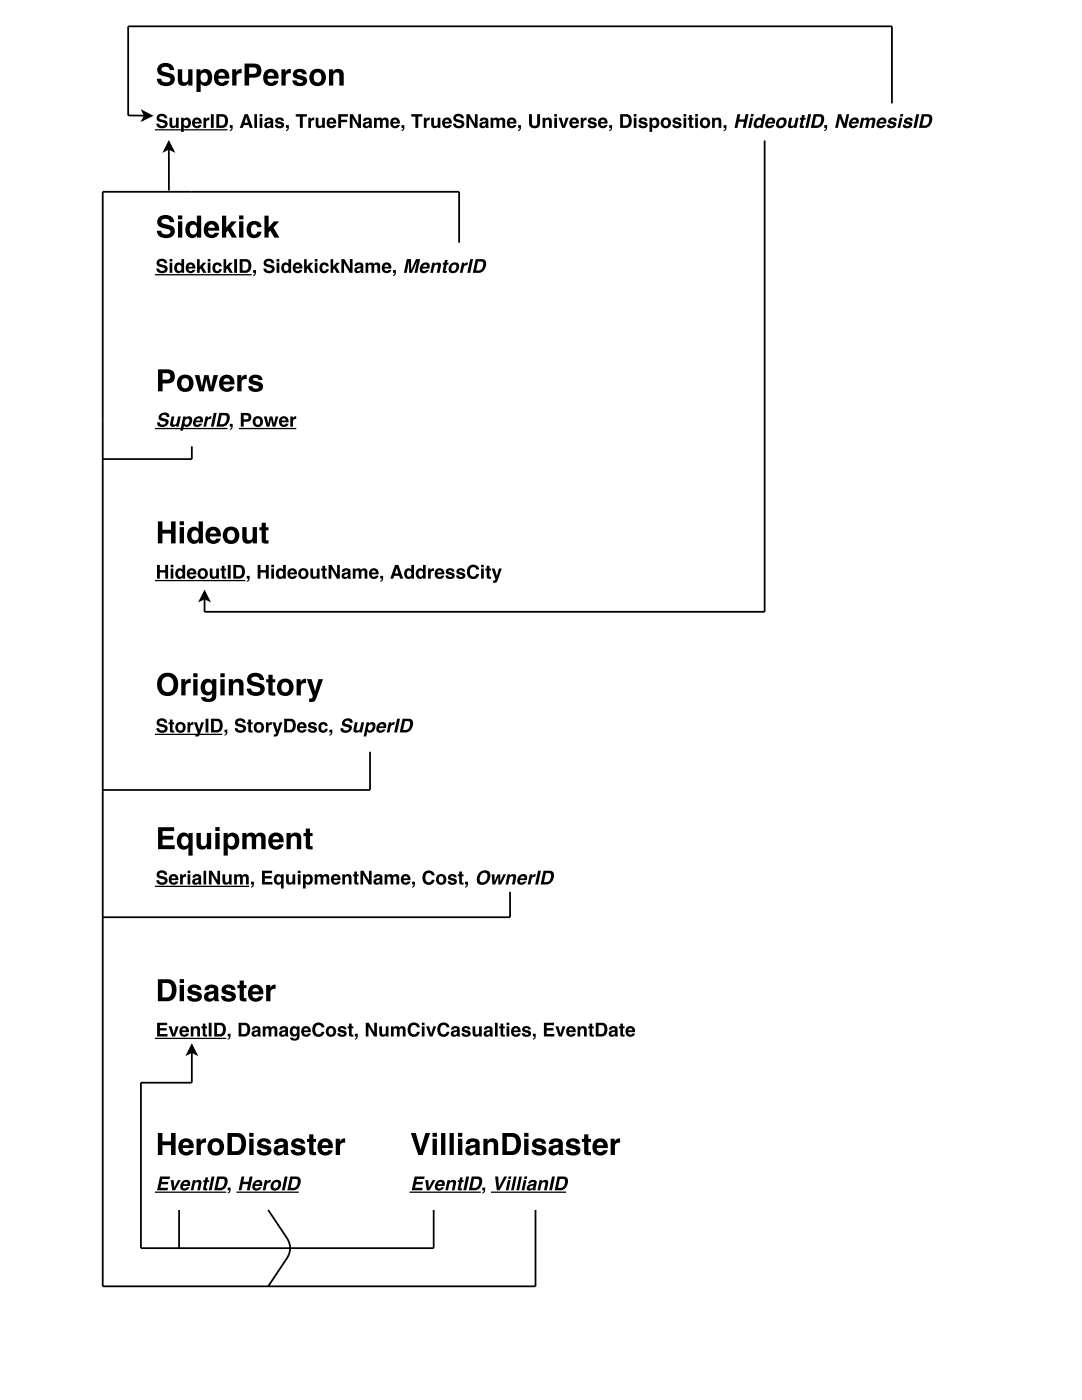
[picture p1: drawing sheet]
<svg xmlns="http://www.w3.org/2000/svg" width="216mm" height="279mm" viewBox="0 0 216 279" stroke-linecap="round" stroke-linejoin="round" font-family="sans-serif">
<g fill="#000">
<path d="M28.5 22.2l1.7 .9-1.8 .9 .5-.9zM33.7 28.3l.9 1.8-.9-.4-.9 .4zM164.5 25h.5v.5a.65 .65 0 0 1-.5 .7l.3-.7h-.3zM45.9 84.6h.5v.5a.65 .65 0 0 1-.5 .7l.3-.7h-.3zM40.8 118.1l.9 1.7-.9-.4-.9 .4zM38.3 208.6l.9 1.8-.9-.5-.9 .5zM45.4 237h.6v.5a.65 .65 0 0 1-.6 .7l.4-.7h-.4zM96.2 237h.6v.5a.65 .65 0 0 1-.6 .7l.4-.7h-.4z"/>
<path d="M31.8 12.9a1.8 1.8 0 0 1 3 1.1h-.9a.87 .87 0 0 0-.8-.7 .87 .87 0 0 0-.9 .6l.2 .3 1.4 .4a1.3 1.3 0 0 1 1.1 1.4 1.3 1.3 0 0 1-1.4 1.2 1.71 1.71 0 0 1-2.2-1.5h.9a.98 .98 0 0 0 .8 .7 .98 .98 0 0 0 1-.5l-.2-.4-.3-.1a2.23 2.23 0 0 1-2.1-1.2l.1-.8zM35.5 13.8h.8v2a.62 .62 0 0 0 .8 .6 .62 .62 0 0 0 .4-.8v-1.8h.9v3.3h-.8v-.5a1.15 1.15 0 0 1-1.4 .5 1.15 1.15 0 0 1-.7-1.3zM40.2 14.7a1.01 1.01 0 0 0-.2 1.1 1.01 1.01 0 0 0 1 .6 1.07 1.07 0 0 0 .5-1 1.07 1.07 0 0 0-.8-.9zM39.2 13.8h.8v.5a1.31 1.31 0 0 1 1.6-.4 1.31 1.31 0 0 1 .7 1.5 1.33 1.33 0 0 1-.6 1.6 1.33 1.33 0 0 1-1.7-.3v1.7h-.8zM43.8 14.6l-.2 .5h1.3a.65 .65 0 0 0-.4-.6 .65 .65 0 0 0-.7 .1zM43.1 14.2a1.57 1.57 0 0 1 1.9-.3 1.57 1.57 0 0 1 .8 1.8h-2.3a.7 .7 0 0 0 .5 .8 .7 .7 0 0 0 .9-.4h.8a1.59 1.59 0 0 1-2 1 1.59 1.59 0 0 1-1-2zM46.3 13.8h.8v.6a1.01 1.01 0 0 1 1.1-.6v.8a.8 .8 0 0 0-1 .9v1.6h-.9zM49.7 13.4v1.3h.9a.65 .65 0 0 0 .6-.6 .65 .65 0 0 0-.6-.7zM48.8 12.7h1.9a1.41 1.41 0 0 1 1.5 1.4 1.41 1.41 0 0 1-1.6 1.4h-.9v1.6h-.9zM53.6 14.6l-.2 .5h1.3a.65 .65 0 0 0-.4-.6 .65 .65 0 0 0-.7 .1zM52.9 14.2a1.57 1.57 0 0 1 1.9-.3 1.57 1.57 0 0 1 .8 1.8h-2.2a.7 .7 0 0 0 .4 .8 .7 .7 0 0 0 .9-.4h.8a1.59 1.59 0 0 1-2 1 1.59 1.59 0 0 1-1-2zM56.2 13.8h.8v.6a1.01 1.01 0 0 1 1-.6v.8a.8 .8 0 0 0-1 .9v1.6h-.8zM58.8 14.1a1.48 1.48 0 0 1 2.4 .7h-.8a.54 .54 0 0 0-.6-.4 .54 .54 0 0 0-.5 .4l.1 .1a2.2 2.2 0 0 1 1.9 1 1.17 1.17 0 0 1-1.5 1.3l-.9-.2a1.06 1.06 0 0 1-.6-1h.9a.69 .69 0 0 0 .6 .5 .69 .69 0 0 0 .6-.3l-.1-.2a2.36 2.36 0 0 1-1.8-.9v-.6zM62.8 14.7a1.02 1.02 0 0 0-.2 1.2 1.02 1.02 0 0 0 1 .5 1.1 1.1 0 0 0 .5-1 1.1 1.1 0 0 0-.7-1zM62.1 14.2a1.71 1.71 0 0 1 2.4 .1 1.71 1.71 0 0 1 0 2.4 1.71 1.71 0 0 1-2.4 0 2.02 2.02 0 0 1 0-2.5zM65.6 13.8h.9v.5a1.14 1.14 0 0 1 1.2-.5 1.14 1.14 0 0 1 .9 1.1v2.2h-.9v-2a.63 .63 0 0 0-.7-.6 .63 .63 0 0 0-.5 .8v1.8h-.9z"/>
<path d="M31.5 22.9a1.14 1.14 0 0 1 1.9 .7h-.6a.5 .5 0 0 0-.5-.4 .5 .5 0 0 0-.5 .4l.1 .1a1.78 1.78 0 0 1 1.5 .8 1.12 1.12 0 0 1-1 1.1 1.12 1.12 0 0 1-1.2-.9h.5a.57 .57 0 0 0 .6 .4 .57 .57 0 0 0 .6-.5h-.1a2.03 2.03 0 0 1-1.5-.8v-.5zM33.8 23.5h.6v1.2a.39 .39 0 0 0 .4 .4 .39 .39 0 0 0 .3-.5v-1.1h.5v2h-.5v-.2a.72 .72 0 0 1-.9 .2 .72 .72 0 0 1-.4-.8zM36.8 24a.61 .61 0 0 0-.1 .8 .61 .61 0 0 0 .6 .3 .59 .59 0 0 0 .2-.8 .59 .59 0 0 0-.7-.3zM36.1 23.5h.6v.3a.81 .81 0 0 1 1-.3 .81 .81 0 0 1 .4 1 .83 .83 0 0 1-.4 1 .83 .83 0 0 1-1-.2v1h-.6zM39 24l-.1 .3h.8l-.3-.4zM38.6 23.7a.98 .98 0 0 1 1.2-.1 .98 .98 0 0 1 .4 1.1h-1.3a.44 .44 0 0 0 .3 .4 .44 .44 0 0 0 .5-.2h.5a1.03 1.03 0 0 1-1.4 .6 1.03 1.03 0 0 1-.4-1.6zM40.6 23.5h.5v.4l.2-.3 .5-.1-.1 .5a.49 .49 0 0 0-.6 .6v.9h-.5zM42.1 22.8h.5v2.7h-.5zM43.7 23.3v1.8a.98 .98 0 0 0 1.2-.6 .98 .98 0 0 0-.4-1.2zM43.2 22.8h1.2a1.39 1.39 0 0 1 1.1 1.4 1.39 1.39 0 0 1-1.1 1.3h-1.2z"/>
<path d="M45.9 25h.5v.5a.65 .65 0 0 1-.5 .7l.3-.7h-.3zM49.1 23.4l-.3 1.1h.7zM48.8 22.8h.7l.9 2.7h-.6l-.2-.5h-1l-.2 .5h-.6zM50.8 22.8h.5v2.7h-.5zM51.8 22.8h.5v.5h-.5zM51.8 23.5h.5v2h-.5zM53.4 24.7l-.1 .4a.41 .41 0 0 0 .5 0 .41 .41 0 0 0 .1-.5zM52.9 23.7a.94 .94 0 0 1 1.6 .4l.1 1.4h-.6v-.2a.7 .7 0 0 1-.9 .3 .7 .7 0 0 1-.3-1 .7 .7 0 0 1 .9-.3l.2-.1a.33 .33 0 0 0-.3-.4 .33 .33 0 0 0-.3 .4h-.5zM55.1 23.6a.94 .94 0 0 1 1.5 .5h-.5a.34 .34 0 0 0-.3-.3 .34 .34 0 0 0-.3 .3v.1a1.05 1.05 0 0 1 1.2 .9 1 1 0 0 1-1 .5 1 1 0 0 1-.9-.7h.6a.39 .39 0 0 0 .3 .3 .39 .39 0 0 0 .4-.3 1.22 1.22 0 0 1-1.2-.8zM57.1 25h.5v.5a.65 .65 0 0 1-.5 .7l.3-.7h-.3zM59 22.8h2.2v.5h-.8v2.2h-.6v-2.2h-.8zM61.5 23.5h.5v.4l.2-.3 .5-.1v.5a.49 .49 0 0 0-.6 .6v.9h-.6zM63 23.5h.5v1.2a.39 .39 0 0 0 .5 .4 .39 .39 0 0 0 .3-.5v-1.1h.5v2h-.5v-.2a.72 .72 0 0 1-.9 .2 .72 .72 0 0 1-.4-.8zM65.8 24l-.1 .3h.8l-.2-.4zM65.4 23.7a.98 .98 0 0 1 1.2-.1 .98 .98 0 0 1 .5 1.1h-1.4a.44 .44 0 0 0 .3 .4 .44 .44 0 0 0 .5-.2h.6a1.03 1.03 0 0 1-1.5 .6 1.03 1.03 0 0 1-.3-1.6zM67.5 22.8h1.9v.5h-1.3v.6h1.2v.5h-1.2v1.1h-.6zM69.8 22.8h.6l1.1 1.9v-1.9h.5v2.7h-.5l-1.2-1.9v1.9h-.5zM73 24.7l-.1 .4a.41 .41 0 0 0 .6 0 .41 .41 0 0 0 .1-.5zM72.6 23.7a.94 .94 0 0 1 1.6 .4l.1 1.4h-.6v-.2a.7 .7 0 0 1-1 .3 .7 .7 0 0 1-.3-1 .7 .7 0 0 1 .9-.3l.3-.1a.33 .33 0 0 0-.3-.4 .33 .33 0 0 0-.3 .4h-.5zM74.6 23.5h.5v.3a.64 .64 0 0 1 1.2 0 .67 .67 0 0 1 .8-.3 .67 .67 0 0 1 .4 .7v1.3h-.5v-1.3a.33 .33 0 0 0-.4-.3 .33 .33 0 0 0-.3 .4v1.2h-.5v-1.2a.33 .33 0 0 0-.3-.4 .33 .33 0 0 0-.3 .4v1.2h-.6zM78.5 24l-.1 .3h.8l-.2-.4zM78.1 23.7a.98 .98 0 0 1 1.2-.1 .98 .98 0 0 1 .5 1.1h-1.4a.44 .44 0 0 0 .3 .4 .44 .44 0 0 0 .5-.2h.6a1.03 1.03 0 0 1-1.5 .6 1.03 1.03 0 0 1-.3-1.6zM80.1 25h.6v.5a.65 .65 0 0 1-.6 .7l.3-.7h-.3zM82.1 22.8h2.2v.5h-.8v2.2h-.6v-2.2h-.8zM84.6 23.5h.5v.4l.2-.3 .4-.1v.5a.49 .49 0 0 0-.6 .6v.9h-.5zM86 23.5h.6v1.2a.39 .39 0 0 0 .4 .4 .39 .39 0 0 0 .3-.5v-1.1h.6v2h-.5l-.1-.2a.72 .72 0 0 1-.8 .2 .72 .72 0 0 1-.5-.8zM88.9 24l-.1 .3h.8l-.3-.4zM88.5 23.7a.98 .98 0 0 1 1.2-.1 .98 .98 0 0 1 .4 1.1h-1.3a.44 .44 0 0 0 .3 .4 .44 .44 0 0 0 .5-.2h.5a1.03 1.03 0 0 1-1.4 .6 1.03 1.03 0 0 1-.4-1.6zM90.7 22.9a1.14 1.14 0 0 1 1.9 .7h-.6a.5 .5 0 0 0-.5-.4 .5 .5 0 0 0-.5 .4l.1 .1a1.78 1.78 0 0 1 1.5 .8 1.12 1.12 0 0 1-1 1.1 1.12 1.12 0 0 1-1.2-.9h.6a.57 .57 0 0 0 .5 .4 .57 .57 0 0 0 .6-.5h-.1a2.03 2.03 0 0 1-1.5-.8v-.5zM93.1 22.8h.6l1.1 1.9v-1.9h.5v2.7h-.6l-1.1-1.9v1.9h-.5zM96.3 24.7l-.1 .4a.41 .41 0 0 0 .5 0 .41 .41 0 0 0 .2-.5zM95.9 23.7a.94 .94 0 0 1 1.5 .4l.1 1.4h-.5l-.1-.2a.7 .7 0 0 1-.9 .3 .7 .7 0 0 1-.3-1 .7 .7 0 0 1 .9-.3l.3-.1a.33 .33 0 0 0-.3-.4 .33 .33 0 0 0-.4 .4h-.5zM97.9 23.5h.5v.3a.64 .64 0 0 1 1.1 0 .67 .67 0 0 1 .9-.3 .67 .67 0 0 1 .4 .7v1.3h-.5v-1.3a.33 .33 0 0 0-.4-.3 .33 .33 0 0 0-.3 .4v1.2h-.5v-1.2a.33 .33 0 0 0-.3-.4 .33 .33 0 0 0-.4 .4v1.2h-.5zM101.8 24l-.1 .3h.8l-.3-.4zM101.4 23.7a.98 .98 0 0 1 1.2-.1 .98 .98 0 0 1 .5 1.1h-1.4a.44 .44 0 0 0 .3 .4 .44 .44 0 0 0 .5-.2h.5a1.03 1.03 0 0 1-1.4 .6 1.03 1.03 0 0 1-.4-1.6zM103.4 25h.5v.5a.65 .65 0 0 1-.5 .7l.3-.7h-.3zM105.6 22.8h.5v1.7a.53 .53 0 0 0 .6 .6 .53 .53 0 0 0 .5-.6v-1.7h.6v1.7a1.1 1.1 0 0 1-1.1 1.1 1.1 1.1 0 0 1-1.1-1.1zM108.3 23.5h.5v.3a.71 .71 0 0 1 .8-.3 .71 .71 0 0 1 .5 .7v1.3h-.5v-1.2a.4 .4 0 0 0-.5-.4 .4 .4 0 0 0-.3 .5v1.1h-.5zM110.6 22.8h.5v.5h-.5zM110.6 23.5h.5v2h-.5zM111.4 23.5h.6l.5 1.5 .4-1.5h.6l-.8 2h-.5zM114.3 24l-.2 .3h.9l-.3-.4zM113.9 23.7a.98 .98 0 0 1 1.2-.1 .98 .98 0 0 1 .4 1.1h-1.4a.44 .44 0 0 0 .3 .4 .44 .44 0 0 0 .6-.2h.5a1.03 1.03 0 0 1-1.5 .6 1.03 1.03 0 0 1-.3-1.6zM115.9 23.5h.5v.4l.2-.3 .4-.1v.5a.49 .49 0 0 0-.6 .6v.9h-.5zM117.5 23.6a.94 .94 0 0 1 1.5 .5h-.5a.34 .34 0 0 0-.3-.3 .34 .34 0 0 0-.4 .3l.1 .1a1.05 1.05 0 0 1 1.2 .9 1 1 0 0 1-1 .5 1 1 0 0 1-.9-.7h.6a.39 .39 0 0 0 .3 .3 .39 .39 0 0 0 .4-.3 1.22 1.22 0 0 1-1.2-.8zM120 24l-.1 .3h.8l-.3-.4zM119.6 23.7a.98 .98 0 0 1 1.2-.1 .98 .98 0 0 1 .4 1.1h-1.4a.44 .44 0 0 0 .3 .4 .44 .44 0 0 0 .6-.2h.5a1.03 1.03 0 0 1-1.4 .6 1.03 1.03 0 0 1-.4-1.6zM121.6 25h.5v.5a.65 .65 0 0 1-.5 .7l.3-.7h-.3zM124.3 23.3v1.8a.98 .98 0 0 0 1.1-.6 .98 .98 0 0 0-.3-1.2zM123.7 22.8h1.2a1.39 1.39 0 0 1 1.2 1.4 1.39 1.39 0 0 1-1.2 1.3h-1.2zM126.5 22.8h.5v.5h-.5zM126.5 23.5h.5v2h-.5zM127.7 23.6a.94 .94 0 0 1 1.5 .5h-.6a.34 .34 0 0 0-.3-.3 .34 .34 0 0 0-.3 .3v.1a1.05 1.05 0 0 1 1.2 .9 1 1 0 0 1-1 .5 1 1 0 0 1-.8-.7h.5a.39 .39 0 0 0 .4 .3 .39 .39 0 0 0 .4-.3h-.1a1.22 1.22 0 0 1-1.2-.8zM130.3 24a.61 .61 0 0 0-.2 .8 .61 .61 0 0 0 .7 .3 .59 .59 0 0 0 .2-.8 .59 .59 0 0 0-.7-.3zM129.6 23.5h.5v.3a.81 .81 0 0 1 1-.3 .81 .81 0 0 1 .5 1 .83 .83 0 0 1-.4 1 .83 .83 0 0 1-1.1-.2v1h-.5zM132.5 24a.57 .57 0 0 0-.1 .9 .57 .57 0 0 0 .9 0 .57 .57 0 0 0-.1-.8 .57 .57 0 0 0-.7-.1zM131.8 24.5a1.1 1.1 0 0 1 2.2 0 1.1 1.1 0 0 1-2.2 0zM134.4 23.6a.94 .94 0 0 1 1.5 .5h-.5a.34 .34 0 0 0-.3-.3 .34 .34 0 0 0-.3 .3v.1a1.05 1.05 0 0 1 1.2 .9 1 1 0 0 1-1 .5 1 1 0 0 1-.9-.7h.6a.39 .39 0 0 0 .3 .3 .39 .39 0 0 0 .4-.3 1.22 1.22 0 0 1-1.2-.8zM136.4 22.8h.5v.5h-.5zM136.4 23.5h.5v2h-.5zM137.5 23h.5v.5h.4v.4h-.4l.1 1.2h.3v.4h-.7l-.2-.2v-1.4h-.3v-.4h.3zM138.7 22.8h.6v.5h-.6zM138.7 23.5h.6v2h-.6zM140.3 24a.57 .57 0 0 0 0 .9 .57 .57 0 0 0 .8 0 .57 .57 0 0 0 0-.8 .57 .57 0 0 0-.8-.1zM139.6 24.5a1.1 1.1 0 0 1 2.2 0 1.1 1.1 0 0 1-2.2 0zM142.1 23.5h.5v.3a.71 .71 0 0 1 .8-.3 .71 .71 0 0 1 .5 .7v1.3h-.5v-1.2a.4 .4 0 0 0-.5-.4 .4 .4 0 0 0-.3 .5v1.1h-.5zM144.4 25h.6v.5a.65 .65 0 0 1-.6 .7l.3-.7h-.3z"/>
<path d="M147.1 22.8h.6l-.2 1h1.1l.2-1h.6l-.6 2.7h-.6l.3-1.2h-1.1l-.3 1.2h-.5zM149.9 22.8h.5l-.1 .5h-.5zM149.7 23.5h.6l-.5 2h-.5zM150.8 23.7l.7-.2 .5 .3 .2-1h.6l-.6 2.7h-.5v-.3a.74 .74 0 0 1-1 .3 .74 .74 0 0 1-.3-.9zM151.2 24.1a.63 .63 0 0 0 .1 1 .66 .66 0 0 0 .6-.5 .66 .66 0 0 0-.4-.7zM153.5 24l-.2 .3h.8l-.1-.4zM153.1 23.7a.87 .87 0 0 1 1.2-.2 .87 .87 0 0 1 .3 1.2h-1.4a.41 .41 0 0 0 .3 .5 .41 .41 0 0 0 .5-.3h.5a.97 .97 0 0 1-.9 .7 .97 .97 0 0 1-.9-.7l.1-.7zM155.6 24a.59 .59 0 0 0-.2 .7 .59 .59 0 0 0 .5 .4 .8 .8 0 0 0 .3-1.2zM155.3 23.8a.97 .97 0 0 1 1.4-.2 .97 .97 0 0 1 0 1.5 .97 .97 0 0 1-1.3 .5 .97 .97 0 0 1-.4-1.4zM157.5 23.5h.6l-.3 1.2a.37 .37 0 0 0 .3 .5 .37 .37 0 0 0 .4-.4l.3-1.3h.5l-.4 2h-.5v-.2a.65 .65 0 0 1-.8 .2 .65 .65 0 0 1-.3-.8zM160 23h.6l-.1 .5h.3l-.1 .4h-.3l-.3 1.1v.1h.3l-.1 .4h-.6l-.1-.2 .2-1.4h-.2v-.4h.3zM161.3 22.8h.5l-.5 2.7h-.6zM162.8 23.3l-.4 1.8a1.18 1.18 0 0 0 1.2-.5 1.18 1.18 0 0 0 .1-1.2zM162.4 22.8h1.2a1 1 0 0 1 .7 1.6l-.5 .8a2.36 2.36 0 0 1-2 .3z"/>
<path d="M167.2 22.8h.6l.7 1.9 .4-1.9h.6l-.6 2.7h-.6l-.7-1.9-.4 1.9h-.6zM170.2 24l-.2 .3h.8l-.1-.4zM169.8 23.7a.87 .87 0 0 1 1.2-.2 .87 .87 0 0 1 .3 1.2h-1.4a.41 .41 0 0 0 .3 .5 .41 .41 0 0 0 .5-.3h.5a.97 .97 0 0 1-.9 .7 .97 .97 0 0 1-.9-.7l.1-.7zM171.9 23.5h.5l-.1 .3a.65 .65 0 0 1 1.2 0 .62 .62 0 0 1 .8-.4 .62 .62 0 0 1 .3 .8l-.2 1.3h-.6l.3-1.4-.2-.2-.4 .3-.3 1.3h-.5l.2-1.3-.2-.3-.4 .3-.3 1.3h-.5zM175.7 24l-.2 .3h.8l-.1-.4zM175.3 23.7a.87 .87 0 0 1 1.2-.2 .87 .87 0 0 1 .3 1.2h-1.4a.41 .41 0 0 0 .3 .5 .41 .41 0 0 0 .5-.3h.5a.97 .97 0 0 1-.9 .7 .97 .97 0 0 1-.9-.7l.1-.7zM177.4 23.8a.86 .86 0 0 1 .9-.4 .86 .86 0 0 1 .6 .7h-.5a.3 .3 0 0 0-.3-.3 .3 .3 0 0 0-.3 .4 .93 .93 0 0 1 1 .7 1.03 1.03 0 0 1-.8 .7 1.03 1.03 0 0 1-1-.5v-.2h.5a.39 .39 0 0 0 .4 .3 .39 .39 0 0 0 .4-.3h-.1a.94 .94 0 0 1-1-.8zM179.7 22.8h.5l-.1 .5h-.5zM179.5 23.5h.6l-.5 2h-.5zM180.6 23.8a.86 .86 0 0 1 .8-.4 .86 .86 0 0 1 .7 .7h-.5a.3 .3 0 0 0-.3-.3 .3 .3 0 0 0-.3 .4 .93 .93 0 0 1 1 .7 1.03 1.03 0 0 1-.9 .7 1.03 1.03 0 0 1-1-.5l.1-.2h.5a.39 .39 0 0 0 .4 .3 .39 .39 0 0 0 .3-.3 .94 .94 0 0 1-1-.8zM182.8 22.8h.6l-.6 2.7h-.5zM184.4 23.3l-.4 1.8a1.18 1.18 0 0 0 1.2-.5 1.18 1.18 0 0 0 .1-1.2zM183.9 22.8h1.2a1 1 0 0 1 .8 1.6l-.5 .8a2.36 2.36 0 0 1-2 .3z"/>
<path d="M31.5 51.9a1.14 1.14 0 0 1 1.9 .6h-.6a.5 .5 0 0 0-.5-.4 .5 .5 0 0 0-.5 .5l.1 .1a1.78 1.78 0 0 1 1.5 .7 1.12 1.12 0 0 1-1 1.2 1.12 1.12 0 0 1-1.2-1h.5a.57 .57 0 0 0 .6 .5 .57 .57 0 0 0 .6-.5l-.1-.1a2.03 2.03 0 0 1-1.5-.8v-.4zM33.8 51.7h.6v.5h-.6zM33.8 52.4h.6v2.1h-.6zM35 52.7l.6-.3 .6 .3v-1h.5v2.8h-.5v-.3a.82 .82 0 0 1-1 .2 .82 .82 0 0 1-.4-.9zM35.4 53a.56 .56 0 0 0-.1 .8 .56 .56 0 0 0 .8 .1 .56 .56 0 0 0 .1-.8 .56 .56 0 0 0-.8-.1zM37.7 52.9l-.1 .3h.8l-.2-.4zM37.3 52.7a.98 .98 0 0 1 1.2-.2 .98 .98 0 0 1 .5 1.1h-1.4a.44 .44 0 0 0 .3 .5 .44 .44 0 0 0 .5-.2h.5a1.03 1.03 0 0 1-1.4 .5 1.03 1.03 0 0 1-.3-1.5zM39.3 51.7h.5v1.5l.7-.8h.7l-.7 .8 .7 1.3h-.7l-.4-.9-.3 .2v.7h-.5zM41.5 51.7h.5v.5h-.5zM41.5 52.4h.5v2.1h-.5zM42.6 52.7a.93 .93 0 0 1 1-.3 .93 .93 0 0 1 .7 .8h-.6a.42 .42 0 0 0-.6-.3 .42 .42 0 0 0-.2 .6 .41 .41 0 0 0 .3 .5 .41 .41 0 0 0 .5-.3h.5a.97 .97 0 0 1-1.2 .8 .97 .97 0 0 1-.6-1.3zM44.6 51.7h.5v1.5l.7-.8h.6l-.7 .8 .8 1.3h-.7l-.5-.9-.2 .2v.7h-.5zM46.7 51.7h.6v2.8h-.6zM48.4 52.2v1.8a.98 .98 0 0 0 1.1-.6 .98 .98 0 0 0-.4-1.2zM47.8 51.7h1.2a1.39 1.39 0 0 1 1.2 1.4 1.39 1.39 0 0 1-1.2 1.4h-1.2z"/>
<path d="M31.8 43.3a1.8 1.8 0 0 1 3 1h-.9a.87 .87 0 0 0-.8-.6 .87 .87 0 0 0-.9 .5l.2 .4 1.4 .3a1.3 1.3 0 0 1 1.1 1.4 1.3 1.3 0 0 1-1.4 1.2 1.71 1.71 0 0 1-2.2-1.4h.9a.98 .98 0 0 0 .8 .7 .98 .98 0 0 0 1-.6l-.2-.3-.3-.2a2.23 2.23 0 0 1-2.1-1.1l.1-.9zM35.5 43h.9v.8h-.9zM35.5 44.2h.9v3.2h-.9zM37.6 44.4a1.16 1.16 0 0 1 1.7 .2v-1.6h.8v4.4h-.8v-.4a1.31 1.31 0 0 1-1.6 .4 1.31 1.31 0 0 1-.7-1.5l.1-.8zM38.2 45a1.1 1.1 0 0 0 .4 1.8 1.03 1.03 0 0 0 .7-1 1.03 1.03 0 0 0-.7-1zM41.7 45l-.2 .5h1.4a.65 .65 0 0 0-.4-.7 .65 .65 0 0 0-.8 .2zM41.1 44.5a1.57 1.57 0 0 1 1.9-.2 1.57 1.57 0 0 1 .7 1.7h-2.2a.7 .7 0 0 0 .5 .8 .7 .7 0 0 0 .8-.3h.9a1.59 1.59 0 0 1-2 .9 1.59 1.59 0 0 1-1-2zM44.3 43h.8v2.4l1.1-1.2h1l-1.1 1.2 1.2 2h-1l-.8-1.4-.4 .4v1h-.8zM47.7 43h.9v.8h-.9zM47.7 44.2h.9v3.2h-.9zM49.6 44.6a1.48 1.48 0 0 1 1.6-.5 1.48 1.48 0 0 1 1 1.2h-.9a.63 .63 0 0 0-.7-.5 .63 .63 0 0 0-.5 .8 .83 .83 0 0 0 .1 .9 .83 .83 0 0 0 .9 .2l.2-.5h.9a1.54 1.54 0 0 1-1.9 1.3 1.54 1.54 0 0 1-1.1-2zM52.8 43h.8v2.4l1.1-1.2h1l-1.1 1.2 1.2 2h-1.1l-.7-1.4-.4 .4v1h-.8z"/>
<path d="M50.5 53.9h.6v.5a.65 .65 0 0 1-.6 .7l.3-.6h-.3zM52.9 51.9a1.14 1.14 0 0 1 1.8 .6h-.5a.5 .5 0 0 0-.6-.4 .5 .5 0 0 0-.4 .5l.1 .1a1.78 1.78 0 0 1 1.5 .7 1.12 1.12 0 0 1-1 1.2 1.12 1.12 0 0 1-1.2-1h.5a.57 .57 0 0 0 .6 .5 .57 .57 0 0 0 .5-.5l-.1-.1a2.03 2.03 0 0 1-1.5-.8v-.4zM55.2 51.7h.5v.5h-.5zM55.2 52.4h.5v2.1h-.5zM56.4 52.7l.6-.3 .6 .3v-1h.5v2.8h-.5v-.3a.82 .82 0 0 1-1 .2 .82 .82 0 0 1-.5-.9zM56.8 53a.56 .56 0 0 0-.1 .8 .56 .56 0 0 0 .7 .1 .56 .56 0 0 0 .1-.8 .56 .56 0 0 0-.7-.1zM59.1 52.9l-.1 .3h.8l-.3-.4zM58.7 52.7a.98 .98 0 0 1 1.2-.2 .98 .98 0 0 1 .4 1.1h-1.4a.44 .44 0 0 0 .3 .5 .44 .44 0 0 0 .6-.2h.5a1.03 1.03 0 0 1-1.5 .5 1.03 1.03 0 0 1-.3-1.5zM60.7 51.7h.5v1.5l.7-.8h.6l-.7 .8 .7 1.3h-.6l-.5-.9-.2 .2v.7h-.5zM62.8 51.7h.5v.5h-.5zM62.8 52.4h.5v2.1h-.5zM64 52.7a.93 .93 0 0 1 1-.3 .93 .93 0 0 1 .6 .8h-.5a.42 .42 0 0 0-.6-.3 .42 .42 0 0 0-.2 .6 .41 .41 0 0 0 .2 .5 .41 .41 0 0 0 .6-.3h.5a.97 .97 0 0 1-1.2 .8 .97 .97 0 0 1-.6-1.3zM66 51.7h.5v1.5l.6-.8h.7l-.7 .8 .7 1.3h-.6l-.5-.9-.2 .2v.7h-.5zM68.1 51.7h.6l1.1 1.9v-1.9h.5v2.8h-.5l-1.1-2v2h-.6zM71.4 53.7l-.2 .3a.41 .41 0 0 0 .6 0 .41 .41 0 0 0 .1-.5zM70.9 52.6a.94 .94 0 0 1 1.6 .4l.1 1.5h-.6v-.3a.7 .7 0 0 1-1 .3 .7 .7 0 0 1-.3-.9 .7 .7 0 0 1 .9-.4l.3-.1a.33 .33 0 0 0-.3-.3 .33 .33 0 0 0-.3 .3h-.5zM72.9 52.4h.6v.3a.64 .64 0 0 1 1.1 0 .67 .67 0 0 1 .8-.3 .67 .67 0 0 1 .5 .8l-.1 1.3h-.5v-1.3a.33 .33 0 0 0-.4-.4 .33 .33 0 0 0-.2 .4v1.3h-.6v-1.3a.33 .33 0 0 0-.3-.4 .33 .33 0 0 0-.3 .4v1.3h-.6zM76.9 52.9l-.2 .3h.8l-.2-.4zM76.4 52.7a.98 .98 0 0 1 1.2-.2 .98 .98 0 0 1 .5 1.1h-1.4a.44 .44 0 0 0 .3 .5 .44 .44 0 0 0 .5-.2h.6a1.03 1.03 0 0 1-1.5 .5 1.03 1.03 0 0 1-.3-1.5zM78.4 53.9h.6v.5a.65 .65 0 0 1-.6 .7l.3-.6h-.3z"/>
<path d="M81.2 51.7h.8l.1 2.2 .9-2.2h.8l-.6 2.8h-.5l.5-2.3-1 2.3h-.6v-2.3l-.5 2.3h-.5zM84.6 52.9l-.2 .3h.8l-.2-.4zM84.2 52.7a.87 .87 0 0 1 1.2-.3 .87 .87 0 0 1 .3 1.2h-1.4a.41 .41 0 0 0 .2 .5 .41 .41 0 0 0 .6-.2h.5a.97 .97 0 0 1-.9 .6 .97 .97 0 0 1-1-.7l.2-.7zM86.3 52.4h.5l-.1 .3a.66 .66 0 0 1 .8-.3 .66 .66 0 0 1 .5 .7l-.3 1.4h-.6l.3-1.3a.37 .37 0 0 0-.3-.4 .37 .37 0 0 0-.4 .4l-.3 1.3h-.5zM88.8 51.9h.5l-.1 .5h.3v.4h-.4l-.2 1.1v.2h.3l-.1 .4-.6-.1-.2-.2 .3-1.4h-.3l.1-.4h.3zM90.3 53a.59 .59 0 0 0-.2 .6 .59 .59 0 0 0 .5 .5 .8 .8 0 0 0 .3-1.2zM89.9 52.7a.97 .97 0 0 1 1.5-.2 .97 .97 0 0 1 0 1.5 .97 .97 0 0 1-1.3 .5 .97 .97 0 0 1-.5-1.3zM92.2 52.4h.5l-.1 .4 .4-.4h.4l-.2 .5a.6 .6 0 0 0-.7 .6l-.2 1h-.5zM93.8 51.7h.6l-.6 2.8h-.6zM95.4 52.2l-.4 1.8a1.18 1.18 0 0 0 1.2-.5 1.18 1.18 0 0 0 .1-1.2zM94.9 51.7h1.2a1 1 0 0 1 .8 1.6l-.6 .9a2.36 2.36 0 0 1-2 .3z"/>
<path d="M32.4 74.5v1.3h.9a.65 .65 0 0 0 .7-.7 .65 .65 0 0 0-.7-.6zM31.5 73.7h1.9a1.41 1.41 0 0 1 1.5 1.5 1.41 1.41 0 0 1-1.5 1.3h-1v1.6h-.9zM36.4 75.7a1.02 1.02 0 0 0-.2 1.2 1.02 1.02 0 0 0 1 .6 1.1 1.1 0 0 0 .5-1.1 1.1 1.1 0 0 0-.7-.9zM35.7 75.3a1.71 1.71 0 0 1 2.4 0 1.71 1.71 0 0 1 0 2.4 1.71 1.71 0 0 1-2.4 0 2.02 2.02 0 0 1 0-2.4zM38.9 74.9h.9l.5 2.3 .5-2.3h.8l.5 2.3 .5-2.3h.9l-.9 3.2h-.9l-.5-2.4-.5 2.4h-.9zM44.8 75.7l-.2 .5h1.3a.65 .65 0 0 0-.4-.7 .65 .65 0 0 0-.7 .2zM44.1 75.2a1.57 1.57 0 0 1 1.9-.2 1.57 1.57 0 0 1 .8 1.7h-2.2a.7 .7 0 0 0 .4 .8 .7 .7 0 0 0 .9-.3h.8a1.59 1.59 0 0 1-2 .9 1.59 1.59 0 0 1-1-2zM47.3 74.9h.9v.5a1.01 1.01 0 0 1 1-.6v.9a.8 .8 0 0 0-1 .9v1.5h-.9zM50 75.1a1.48 1.48 0 0 1 2.4 .7h-.9a.54 .54 0 0 0-.5-.4 .54 .54 0 0 0-.5 .4l.1 .1a2.2 2.2 0 0 1 1.9 1 1.17 1.17 0 0 1-1.5 1.3l-.9-.2a1.06 1.06 0 0 1-.6-.9h.9a.69 .69 0 0 0 .5 .5 .69 .69 0 0 0 .7-.3l-.1-.3a2.36 2.36 0 0 1-1.9-.9l.1-.5z"/>
<path d="M31.9 82.7a1.02 1.02 0 0 1 1.1-.4 1.02 1.02 0 0 1 .8 .9h-.6a.47 .47 0 0 0-.5-.4 .47 .47 0 0 0-.4 .6 1.39 1.39 0 0 1 1.3 .7 1.27 1.27 0 0 1-.9 1.1 1.27 1.27 0 0 1-1.3-.4v-.5h.5a.53 .53 0 0 0 .6 .5 .53 .53 0 0 0 .5-.6 1.58 1.58 0 0 1-1.4-.8zM34.2 83.1h.6l-.3 1.2a.37 .37 0 0 0 .4 .5 .37 .37 0 0 0 .4-.4l.2-1.3h.6l-.5 2h-.5v-.2a.65 .65 0 0 1-.8 .2 .65 .65 0 0 1-.3-.8zM37.1 83.7a.55 .55 0 0 0-.3 .6 .55 .55 0 0 0 .6 .4 .67 .67 0 0 0 0-1.2zM36.6 83.1h.5l-.1 .3a.74 .74 0 0 1 1-.2 .74 .74 0 0 1 .3 .9 1.01 1.01 0 0 1-1.5 .9l-.1-.1-.2 1h-.5zM39.3 83.6l-.2 .3h.9l-.2-.4zM39 83.3a.87 .87 0 0 1 1.1-.2 .87 .87 0 0 1 .3 1.2h-1.4a.41 .41 0 0 0 .3 .5 .41 .41 0 0 0 .5-.2h.5a.97 .97 0 0 1-.9 .6 .97 .97 0 0 1-.9-.7l.1-.7zM41 83.1h.5v.4l.4-.4h.3l-.2 .5a.6 .6 0 0 0-.7 .6l-.2 .9h-.5zM42.7 82.4h.5l-.6 2.7h-.5zM44.2 82.9l-.4 1.8a1.18 1.18 0 0 0 1.2-.5 1.18 1.18 0 0 0 .1-1.2zM43.8 82.4h1.1a1 1 0 0 1 .8 1.6l-.5 .9a2.36 2.36 0 0 1-2 .2z"/>
<path d="M48.6 82.9v.8h.6a.4 .4 0 0 0 .4-.4 .4 .4 0 0 0-.4-.4zM48.1 82.4h1.1a.88 .88 0 0 1 1 .9 .88 .88 0 0 1-1 .9h-.6v.9h-.5zM51.1 83.7a.57 .57 0 0 0-.1 .8 .57 .57 0 0 0 .9 0 .57 .57 0 0 0-.1-.8 .57 .57 0 0 0-.7 0zM50.4 84.1a1.1 1.1 0 0 1 2.2 0 1.1 1.1 0 0 1-2.2 0zM52.6 83.1h.6l.3 1.5 .3-1.5h.6l.3 1.5 .3-1.5h.5l-.6 2h-.5l-.3-1.4-.3 1.4h-.6zM56.3 83.6l-.1 .3h.8l-.2-.4zM55.9 83.3a.98 .98 0 0 1 1.2-.1 .98 .98 0 0 1 .5 1.1h-1.4a.44 .44 0 0 0 .3 .5 .44 .44 0 0 0 .5-.2h.6a1.03 1.03 0 0 1-1.5 .5 1.03 1.03 0 0 1-.3-1.5zM57.9 83.1h.5v.4l.3-.3 .4-.1v.5a.49 .49 0 0 0-.6 .6v.9h-.6z"/>
<path d="M31.3 112.7h.6v1.1h1.1v-1.1h.5v2.8h-.5v-1.2h-1.1v1.2h-.6zM34 112.7h.6v.5h-.6zM34 113.5h.6v2h-.6zM35.2 113.7l.6-.3 .6 .3v-1h.5v2.8h-.5v-.3a.82 .82 0 0 1-1 .3 .82 .82 0 0 1-.4-1zM35.6 114a.56 .56 0 0 0 0 .8 .56 .56 0 0 0 .7 .1 .56 .56 0 0 0 .1-.7 .56 .56 0 0 0-.8-.2zM37.9 114l-.1 .3h.8l-.2-.4zM37.5 113.7a.98 .98 0 0 1 1.2-.2 .98 .98 0 0 1 .5 1.1h-1.4a.44 .44 0 0 0 .3 .5 .44 .44 0 0 0 .5-.2h.6a1.03 1.03 0 0 1-1.5 .5 1.03 1.03 0 0 1-.3-1.5zM40.1 114a.57 .57 0 0 0-.1 .8 .57 .57 0 0 0 .9 0 .57 .57 0 0 0-.1-.7 .57 .57 0 0 0-.7-.1zM39.4 114.5a1.1 1.1 0 0 1 2.2 0 1.1 1.1 0 0 1-2.2 0zM41.8 113.5h.6v1.2a.39 .39 0 0 0 .4 .4 .39 .39 0 0 0 .3-.5v-1.1h.6v2h-.5v-.3a.72 .72 0 0 1-.9 .3 .72 .72 0 0 1-.5-.8zM44.3 112.9h.5v.6h.3v.4h-.3v1.1l.3 .1v.4h-.6l-.2-.2v-1.4h-.3v-.4h.3zM45.5 112.7h.5v2.8h-.5zM47.1 113.2v1.8a.98 .98 0 0 0 1.1-.6 .98 .98 0 0 0-.3-1.2zM46.6 112.7h1.1a1.39 1.39 0 0 1 1.2 1.4 1.39 1.39 0 0 1-1.2 1.4h-1.1z"/>
<path d="M31.5 104.1h.9v1.6h1.7v-1.6h.9v4.3h-.9v-1.9h-1.7v1.9h-.9zM35.9 104h.8v.8h-.8zM35.9 105.2h.8v3.2h-.8zM37.9 105.4a1.16 1.16 0 0 1 1.7 .2v-1.5h.9v4.3h-.8v-.4a1.31 1.31 0 0 1-1.7 .4 1.31 1.31 0 0 1-.7-1.5l.1-.7zM38.5 106a1.1 1.1 0 0 0 .4 1.8 1.03 1.03 0 0 0 .7-1 1.03 1.03 0 0 0-.7-.9zM42.1 106l-.2 .5h1.3a.65 .65 0 0 0-.4-.6 .65 .65 0 0 0-.7 .1zM41.4 105.6a1.57 1.57 0 0 1 1.9-.3 1.57 1.57 0 0 1 .8 1.8h-2.2a.7 .7 0 0 0 .4 .7 .7 .7 0 0 0 .9-.3h.8a1.59 1.59 0 0 1-2 1 1.59 1.59 0 0 1-1-2zM45.5 106.1a1.02 1.02 0 0 0-.2 1.1 1.02 1.02 0 0 0 1 .6 1.1 1.1 0 0 0 .6-1.1 1.1 1.1 0 0 0-.8-.9zM44.9 105.6a1.71 1.71 0 0 1 2.4 0 1.71 1.71 0 0 1 0 2.4 1.71 1.71 0 0 1-2.4 0 2.02 2.02 0 0 1 0-2.4zM48.3 105.2h.9v2a.62 .62 0 0 0 .7 .6 .62 .62 0 0 0 .5-.8v-1.8h.9v3.2h-.9v-.4a1.15 1.15 0 0 1-1.3 .4 1.15 1.15 0 0 1-.8-1.2zM52.2 104.3h.8v.9h.6v.6h-.6l.1 1.9 .5 .1v.7h-.8l-.5-.3-.1-2.4h-.4v-.6h.4z"/>
<path d="M49.2 114.9h.6v.5a.65 .65 0 0 1-.6 .7l.4-.6h-.4zM51.4 112.7h.6v1.1h1.1v-1.1h.5v2.8h-.5v-1.2h-1.1v1.2h-.6zM54.1 112.7h.6v.5h-.6zM54.1 113.5h.6v2h-.6zM55.3 113.7l.6-.3 .6 .3v-1h.5v2.8h-.5v-.3a.82 .82 0 0 1-1 .3 .82 .82 0 0 1-.5-1zM55.7 114a.56 .56 0 0 0-.1 .8 .56 .56 0 0 0 .8 .1 .56 .56 0 0 0 .1-.7 .56 .56 0 0 0-.8-.2zM58 114l-.1 .3h.8l-.2-.4zM57.6 113.7a.98 .98 0 0 1 1.2-.2 .98 .98 0 0 1 .5 1.1h-1.4a.44 .44 0 0 0 .3 .5 .44 .44 0 0 0 .5-.2h.5a1.03 1.03 0 0 1-1.4 .5 1.03 1.03 0 0 1-.3-1.5zM60.2 114a.57 .57 0 0 0-.1 .8 .57 .57 0 0 0 .9 0 .57 .57 0 0 0-.1-.7 .57 .57 0 0 0-.7-.1zM59.5 114.5a1.08 1.08 0 0 1 2.1 0 1.08 1.08 0 0 1-2.1 0zM61.9 113.5h.6v1.2a.39 .39 0 0 0 .4 .4 .39 .39 0 0 0 .3-.5v-1.1h.6v2h-.6v-.3a.72 .72 0 0 1-.8 .3 .72 .72 0 0 1-.5-.8zM64.3 112.9h.6v.6h.3v.4h-.3v1.1l.3 .1v.4h-.6l-.2-.2-.1-1.4h-.2v-.4h.2zM65.6 112.7h.6l1.1 2v-2h.5v2.8h-.6l-1.1-2v2h-.5zM68.8 114.7l-.1 .3a.41 .41 0 0 0 .6 .1 .41 .41 0 0 0 .1-.6zM68.4 113.7a.94 .94 0 0 1 1.5 .3l.2 1.5h-.6l-.1-.3a.7 .7 0 0 1-.9 .3 .7 .7 0 0 1-.3-.9 .7 .7 0 0 1 .9-.3l.3-.2a.33 .33 0 0 0-.3-.3 .33 .33 0 0 0-.4 .3h-.5zM70.4 113.5h.5v.3a.64 .64 0 0 1 1.1 0 .67 .67 0 0 1 .9-.4 .67 .67 0 0 1 .4 .8v1.3h-.5v-1.3a.33 .33 0 0 0-.4-.3 .33 .33 0 0 0-.3 .4v1.2h-.5v-1.2a.33 .33 0 0 0-.3-.4 .33 .33 0 0 0-.4 .4v1.2h-.5zM74.3 114l-.1 .3h.8l-.3-.4zM73.9 113.7a.98 .98 0 0 1 1.2-.2 .98 .98 0 0 1 .5 1.1h-1.4a.44 .44 0 0 0 .3 .5 .44 .44 0 0 0 .5-.2h.5a1.03 1.03 0 0 1-1.4 .5 1.03 1.03 0 0 1-.4-1.5zM75.9 114.9h.5v.5a.65 .65 0 0 1-.5 .7l.3-.6h-.3zM79.2 113.4l-.4 1h.7zM78.8 112.7h.7l1 2.8h-.7l-.1-.6h-1l-.2 .6h-.6zM80.9 113.7l.6-.3 .6 .3v-1h.5v2.8h-.5v-.3a.82 .82 0 0 1-1 .3 .82 .82 0 0 1-.5-1zM81.3 114a.56 .56 0 0 0-.1 .8 .56 .56 0 0 0 .8 .1 .56 .56 0 0 0 .1-.7 .56 .56 0 0 0-.8-.2zM83.2 113.7l.6-.3 .6 .3v-1h.5v2.8h-.5v-.3a.82 .82 0 0 1-1 .3 .82 .82 0 0 1-.4-1zM83.6 114a.56 .56 0 0 0 0 .8 .56 .56 0 0 0 .7 .1 .56 .56 0 0 0 .1-.7 .56 .56 0 0 0-.8-.2zM85.4 113.5h.5v.3l.2-.3 .5-.1-.1 .6a.49 .49 0 0 0-.6 .5v1h-.5zM87.4 114l-.1 .3h.8l-.2-.4zM87 113.7a.98 .98 0 0 1 1.2-.2 .98 .98 0 0 1 .5 1.1h-1.4a.44 .44 0 0 0 .3 .5 .44 .44 0 0 0 .5-.2h.5a1.03 1.03 0 0 1-1.4 .5 1.03 1.03 0 0 1-.3-1.5zM89.2 113.6a.94 .94 0 0 1 1.5 .5h-.5a.34 .34 0 0 0-.4-.3 .34 .34 0 0 0-.3 .3h.1a1.05 1.05 0 0 1 1.1 1 1 1 0 0 1-1 .4 1 1 0 0 1-.8-.7h.5a.39 .39 0 0 0 .4 .3 .39 .39 0 0 0 .4-.2l-.1-.1a1.22 1.22 0 0 1-1.1-.7zM91.3 113.6a.94 .94 0 0 1 1.5 .5h-.5a.34 .34 0 0 0-.4-.3 .34 .34 0 0 0-.3 .3h.1a1.05 1.05 0 0 1 1.1 1 1 1 0 0 1-1 .4 1 1 0 0 1-.8-.7h.5a.39 .39 0 0 0 .4 .3 .39 .39 0 0 0 .4-.2l-.1-.1a1.22 1.22 0 0 1-1.1-.7zM93.6 113a1.2 1.2 0 0 1 1.2-.3 1.2 1.2 0 0 1 .8 1h-.6a.69 .69 0 0 0-.9-.5 .69 .69 0 0 0-.3 .9 .67 .67 0 0 0 .4 .9 .67 .67 0 0 0 .8-.4h.6a1.27 1.27 0 0 1-1.6 .9 1.27 1.27 0 0 1-.8-1.7zM96 112.7h.5v.5h-.5zM96 113.5h.5v2h-.5zM97.1 112.9h.5v.6h.4v.4h-.4l.1 1.1 .3 .1v.4h-.7l-.2-.2v-1.4h-.3v-.4h.3zM98.1 113.5h.6l.4 1.5 .5-1.5h.5l-.7 2a.82 .82 0 0 1-1 .8v-.4l.3-.1 .2-.2z"/>
<path d="M32.6 135.4a1.65 1.65 0 0 0 .8 2.7 1.65 1.65 0 0 0 1.3-1.2 1.65 1.65 0 0 0-.6-1.6l-.4-.2h-.5zM32 134.8a2.16 2.16 0 0 1 2.6-.2 2.16 2.16 0 0 1 .9 2.4 2.13 2.13 0 0 1-2.6 1.9 2.13 2.13 0 0 1-1.5-2.8l.2-.7zM36.2 135.5h.8v.6a1.01 1.01 0 0 1 1.1-.6v.8a.8 .8 0 0 0-1.1 .9v1.6h-.8zM38.6 134.4h.8v.8h-.8zM38.6 135.5h.8v3.3h-.8zM41.2 136.4a1.05 1.05 0 0 0 .4 1.7 .98 .98 0 0 0 .7-1 .98 .98 0 0 0-.7-.9zM40.6 135.7a1.14 1.14 0 0 1 1.7 .3v-.5h.9v3.1a1.41 1.41 0 0 1-1.9 1.5l-.5-.1a.94 .94 0 0 1-.7-.9h.9a.73 .73 0 0 0 1 .3 .73 .73 0 0 0 .3-.9v-.2a1.31 1.31 0 0 1-1.6 .4 1.31 1.31 0 0 1-.7-1.5l.2-1zM44 134.4h.8v.8h-.8zM44 135.5h.8v3.3h-.8zM45.7 135.5h.8v.5a1.14 1.14 0 0 1 1.3-.5 1.14 1.14 0 0 1 .8 1.1v2.2h-.9v-2a.63 .63 0 0 0-.7-.6 .63 .63 0 0 0-.5 .8v1.8h-.8zM49.7 134.7a1.8 1.8 0 0 1 3 1h-.9a.87 .87 0 0 0-.8-.7 .87 .87 0 0 0-.8 .6l.2 .3 1.3 .4a1.3 1.3 0 0 1 1.1 1.4 1.3 1.3 0 0 1-1.3 1.2 1.71 1.71 0 0 1-2.3-1.5h.9a.98 .98 0 0 0 .9 .7 .98 .98 0 0 0 .9-.5l-.1-.4-.4-.1a2.23 2.23 0 0 1-2.1-1.2l.1-.8zM53.6 134.7h.8v.9h.5v.6h-.5v1.8l.5 .2v.6h-.7l-.6-.3v-2.3h-.5v-.6h.5zM56.3 136.4a1.02 1.02 0 0 0-.2 1.2 1.02 1.02 0 0 0 1.1 .6 1.1 1.1 0 0 0 .5-1.1 1.1 1.1 0 0 0-.8-.9zM55.7 135.9a1.71 1.71 0 0 1 2.4 .1 1.71 1.71 0 0 1 0 2.4 1.71 1.71 0 0 1-2.4 0 2.02 2.02 0 0 1 0-2.5zM59.2 135.5h.8v.6a1.01 1.01 0 0 1 1.1-.6v.8a.8 .8 0 0 0-1.1 .9v1.6h-.8zM61.2 135.5h1l.7 2.4 .6-2.4h.9l-1.2 3.6a1.17 1.17 0 0 1-1.5 1v-.7a.53 .53 0 0 0 .7-.5z"/>
<path d="M31.5 143.6a1.14 1.14 0 0 1 1.9 .7h-.6a.5 .5 0 0 0-.5-.5 .5 .5 0 0 0-.5 .5l.1 .1a1.78 1.78 0 0 1 1.5 .8 1.12 1.12 0 0 1-1 1.1 1.12 1.12 0 0 1-1.2-1h.5a.57 .57 0 0 0 .6 .5 .57 .57 0 0 0 .6-.5l-.1-.1a2.03 2.03 0 0 1-1.5-.7v-.5zM33.9 143.6h.5v.6h.4v.3h-.4v1.2l.4 .1v.4h-.7l-.2-.2v-1.5h-.3v-.3h.3zM35.6 144.7a.57 .57 0 0 0 0 .8 .57 .57 0 0 0 .8 0 .57 .57 0 0 0 0-.7 .57 .57 0 0 0-.8-.1zM35 145.2a1.08 1.08 0 0 1 2.1 0 1.08 1.08 0 0 1-2.1 0zM37.4 144.1h.5v.4l.2-.3 .5-.1-.1 .5a.49 .49 0 0 0-.5 .6v1h-.6zM38.7 144.1h.6l.4 1.5 .4-1.5h.6l-.7 2a.82 .82 0 0 1-1 .9v-.4l.3-.1 .1-.2zM41 143.4h.6v2.8h-.6zM42.7 143.9v1.8a.98 .98 0 0 0 1.1-.6 .98 .98 0 0 0-.4-1.2zM42.1 143.4h1.2a1.39 1.39 0 0 1 1.2 1.4 1.39 1.39 0 0 1-1.2 1.4h-1.2z"/>
<path d="M44.8 145.6h.6v.5a.65 .65 0 0 1-.6 .7l.3-.6h-.3zM47.2 143.6a1.14 1.14 0 0 1 1.8 .7h-.5a.5 .5 0 0 0-.6-.5 .5 .5 0 0 0-.4 .5l.1 .1a1.78 1.78 0 0 1 1.5 .8 1.12 1.12 0 0 1-1.1 1.1 1.12 1.12 0 0 1-1.2-1h.6a.57 .57 0 0 0 .6 .5 .57 .57 0 0 0 .5-.5l-.1-.1a2.03 2.03 0 0 1-1.5-.7v-.5zM49.6 143.6h.5v.6h.3v.3h-.3v1.2l.3 .1v.4h-.6l-.2-.2v-1.5h-.3v-.3h.3zM51.3 144.7a.57 .57 0 0 0-.1 .8 .57 .57 0 0 0 .9 0 .57 .57 0 0 0-.1-.7 .57 .57 0 0 0-.7-.1zM50.6 145.2a1.1 1.1 0 0 1 2.2 0 1.1 1.1 0 0 1-2.2 0zM53.1 144.1h.5v.4l.2-.3 .4-.1v.5a.49 .49 0 0 0-.6 .6v1h-.5zM54.3 144.1h.6l.5 1.5 .4-1.5h.6l-.7 2a.82 .82 0 0 1-1.1 .9v-.4l.4-.1 .1-.2zM57.3 143.9v1.8a.98 .98 0 0 0 1.1-.6 .98 .98 0 0 0-.4-1.2zM56.7 143.4h1.2a1.39 1.39 0 0 1 1.2 1.4 1.39 1.39 0 0 1-1.2 1.4h-1.2zM59.9 144.6l-.1 .4h.8l-.2-.4zM59.5 144.4a.98 .98 0 0 1 1.2-.2 .98 .98 0 0 1 .5 1.1h-1.4a.44 .44 0 0 0 .3 .5 .44 .44 0 0 0 .5-.2h.6a1.03 1.03 0 0 1-1.5 .5 1.03 1.03 0 0 1-.3-1.5zM61.7 144.3a.94 .94 0 0 1 1.5 .5h-.5a.34 .34 0 0 0-.4-.3 .34 .34 0 0 0-.3 .3h.1a1.05 1.05 0 0 1 1.1 1 1 1 0 0 1-1 .4 1 1 0 0 1-.8-.7h.5a.39 .39 0 0 0 .4 .3 .39 .39 0 0 0 .4-.2l-.1-.1a1.22 1.22 0 0 1-1.1-.7zM63.8 144.4a.93 .93 0 0 1 .9-.3 .93 .93 0 0 1 .7 .8h-.5a.42 .42 0 0 0-.6-.3 .42 .42 0 0 0-.2 .6 .41 .41 0 0 0 .2 .6 .41 .41 0 0 0 .6-.4h.5a.97 .97 0 0 1-1.2 .8 .97 .97 0 0 1-.6-1.3zM65.7 145.6h.6v.5a.65 .65 0 0 1-.6 .7l.4-.6h-.4z"/>
<path d="M68.5 143.8a1.02 1.02 0 0 1 1.1-.5 1.02 1.02 0 0 1 .7 1h-.5a.47 .47 0 0 0-.5-.5 .47 .47 0 0 0-.4 .6 1.39 1.39 0 0 1 1.3 .8 1.27 1.27 0 0 1-.9 1 1.27 1.27 0 0 1-1.3-.4v-.5h.5a.53 .53 0 0 0 .6 .5 .53 .53 0 0 0 .5-.6 1.58 1.58 0 0 1-1.4-.7zM70.8 144.1h.6l-.3 1.3a.37 .37 0 0 0 .3 .4 .37 .37 0 0 0 .4-.4l.3-1.3h.6l-.5 2.1h-.5v-.3a.65 .65 0 0 1-.8 .3 .65 .65 0 0 1-.3-.8zM73.7 144.7a.55 .55 0 0 0-.3 .6 .55 .55 0 0 0 .6 .4 .67 .67 0 0 0 0-1.1zM73.2 144.1h.5l-.1 .3a.74 .74 0 0 1 1-.2 .74 .74 0 0 1 .3 .9 1.01 1.01 0 0 1-1.5 .9l-.1-.1-.2 1.1h-.5zM75.9 144.6l-.2 .4h.8l-.1-.4zM75.6 144.4a.87 .87 0 0 1 1.1-.2 .87 .87 0 0 1 .3 1.1h-1.4a.41 .41 0 0 0 .3 .5 .41 .41 0 0 0 .5-.2h.5a.97 .97 0 0 1-.9 .6 .97 .97 0 0 1-.9-.7l.1-.6zM77.6 144.1h.5l-.1 .4 .4-.3 .4-.1-.2 .5a.6 .6 0 0 0-.7 .6l-.2 1h-.5zM79.2 143.4h.6l-.6 2.8h-.5zM80.8 143.9l-.4 1.8a1.18 1.18 0 0 0 1.2-.4 1.18 1.18 0 0 0 .1-1.3zM80.3 143.4h1.2a1 1 0 0 1 .8 1.6l-.6 .9a2.36 2.36 0 0 1-1.9 .3z"/>
<path d="M31.5 173.9a1.14 1.14 0 0 1 1.9 .7h-.6a.5 .5 0 0 0-.5-.4 .5 .5 0 0 0-.5 .4l.1 .1a1.78 1.78 0 0 1 1.5 .8 1.12 1.12 0 0 1-1 1.1 1.12 1.12 0 0 1-1.2-.9h.5a.57 .57 0 0 0 .6 .4 .57 .57 0 0 0 .6-.5l-.1-.1a2.03 2.03 0 0 1-1.5-.7v-.5zM34.3 175l-.1 .3h.8l-.2-.4zM33.9 174.7a.98 .98 0 0 1 1.2-.2 .98 .98 0 0 1 .5 1.1h-1.4a.44 .44 0 0 0 .3 .5 .44 .44 0 0 0 .5-.2h.6a1.03 1.03 0 0 1-1.5 .5 1.03 1.03 0 0 1-.3-1.5zM35.9 174.5h.5v.3l.3-.2 .4-.2v.6a.49 .49 0 0 0-.6 .5v1h-.6zM37.4 173.8h.6v.4h-.6zM37.4 174.5h.6v2h-.6zM39 175.7l-.1 .4a.41 .41 0 0 0 .5 0 .41 .41 0 0 0 .2-.5zM38.6 174.7a.94 .94 0 0 1 1.5 .4l.1 1.4h-.5l-.1-.2a.7 .7 0 0 1-.9 .2 .7 .7 0 0 1-.3-.9 .7 .7 0 0 1 .9-.3l.3-.1a.33 .33 0 0 0-.3-.4 .33 .33 0 0 0-.4 .3h-.5zM40.6 173.8h.5v2.7h-.5zM41.7 173.8h.6l1.1 1.9v-1.9h.5v2.7h-.6l-1.1-1.9v1.9h-.5zM44.4 174.5h.5v1.2a.39 .39 0 0 0 .5 .4 .39 .39 0 0 0 .3-.5v-1.1h.5v2h-.5v-.3a.72 .72 0 0 1-.9 .3 .72 .72 0 0 1-.4-.8zM46.7 174.5h.5v.3a.64 .64 0 0 1 1.2 0 .67 .67 0 0 1 .8-.3 .67 .67 0 0 1 .4 .7v1.3h-.5v-1.3a.33 .33 0 0 0-.4-.3 .33 .33 0 0 0-.3 .4v1.2h-.5v-1.2a.33 .33 0 0 0-.3-.4 .33 .33 0 0 0-.3 .4v1.2h-.6z"/>
<path d="M31.5 165.1h3.3v.8h-2.4v.9h2.2v.8h-2.2v1.1h2.5v.8h-3.4zM36.4 167.1a1.1 1.1 0 0 0 .5 1.7 1.02 1.02 0 0 0 .7-.9 1.02 1.02 0 0 0-.7-1zM35.9 166.4a1.11 1.11 0 0 1 1.7 .3v-.5h.8v4.6h-.8v-1.7a1.32 1.32 0 0 1-1.6 .3 1.32 1.32 0 0 1-.7-1.5l.1-.7zM39.2 166.2h.9v2a.62 .62 0 0 0 .7 .6 .62 .62 0 0 0 .5-.8v-1.8h.8v3.3h-.8v-.5a1.15 1.15 0 0 1-1.4 .5 1.15 1.15 0 0 1-.7-1.3zM43 165.1h.8v.7h-.8zM43 166.2h.8v3.3h-.8zM45.7 167.1a1.01 1.01 0 0 0-.3 1.1 1.01 1.01 0 0 0 1 .6 1.07 1.07 0 0 0 .5-1 1.07 1.07 0 0 0-.8-.9zM44.6 166.2h.8v.5a1.31 1.31 0 0 1 1.6-.4 1.31 1.31 0 0 1 .8 1.5 1.33 1.33 0 0 1-.7 1.6 1.33 1.33 0 0 1-1.6-.3v1.7h-.9zM48.3 166.2h.9v.5a1.02 1.02 0 0 1 1.8 0 1.08 1.08 0 0 1 1.3-.5 1.08 1.08 0 0 1 .7 1.2v2.1h-.9v-2.1a.52 .52 0 0 0-.6-.5 .52 .52 0 0 0-.4 .6v2h-.9v-2a.53 .53 0 0 0-.5-.6 .53 .53 0 0 0-.5 .6v2h-.9zM54.6 167l-.2 .5h1.3a.65 .65 0 0 0-.4-.6 .65 .65 0 0 0-.7 .1zM54 166.6a1.57 1.57 0 0 1 1.8-.3 1.57 1.57 0 0 1 .8 1.8h-2.2a.7 .7 0 0 0 .5 .8 .7 .7 0 0 0 .8-.4h.9a1.59 1.59 0 0 1-2.1 1 1.59 1.59 0 0 1-.9-2zM57.2 166.2h.8v.5a1.14 1.14 0 0 1 1.3-.5 1.14 1.14 0 0 1 .8 1.1v2.2h-.9v-2a.63 .63 0 0 0-.7-.6 .63 .63 0 0 0-.5 .8v1.8h-.8zM61 165.4h.9v.9h.5v.6h-.5v1.8l.5 .2v.6h-.8l-.5-.3-.1-2.3h-.4v-.6h.4z"/>
<path d="M50.1 176h.6v.4a.65 .65 0 0 1-.6 .8l.3-.7h-.3zM52.3 173.8h2v.5h-1.5v.5h1.4v.5h-1.4v.7h1.6v.5h-2.1zM55.3 175.1a.55 .55 0 0 0-.1 .7 .55 .55 0 0 0 .8 .1 .55 .55 0 0 0 0-.7 .55 .55 0 0 0-.7-.1zM54.9 174.7a.71 .71 0 0 1 1.2 .1v-.3h.5v2.8h-.5v-1a.83 .83 0 0 1-1 .2 .83 .83 0 0 1-.5-1zM57.1 174.5h.5v1.2a.39 .39 0 0 0 .5 .4 .39 .39 0 0 0 .3-.5v-1.1h.5v2h-.5v-.3a.72 .72 0 0 1-.9 .3 .72 .72 0 0 1-.4-.8zM59.4 173.8h.6v.4h-.6zM59.4 174.5h.6v2h-.6zM61.1 175a.61 .61 0 0 0-.1 .7 .61 .61 0 0 0 .6 .4 .59 .59 0 0 0 .3-.8 .59 .59 0 0 0-.8-.3zM60.5 174.5h.5v.3a.81 .81 0 0 1 1-.3 .81 .81 0 0 1 .4 1 .83 .83 0 0 1-.4 1 .83 .83 0 0 1-1-.2v1h-.5zM62.8 174.5h.5v.3a.64 .64 0 0 1 1.1 0 .67 .67 0 0 1 .9-.3 .67 .67 0 0 1 .4 .7v1.3h-.5v-1.3a.33 .33 0 0 0-.4-.3 .33 .33 0 0 0-.3 .4v1.2h-.5v-1.2a.33 .33 0 0 0-.3-.4 .33 .33 0 0 0-.4 .4v1.2h-.5zM66.7 175l-.1 .3h.8l-.3-.4zM66.3 174.7a.98 .98 0 0 1 1.2-.2 .98 .98 0 0 1 .4 1.1h-1.3a.44 .44 0 0 0 .3 .5 .44 .44 0 0 0 .5-.2h.5a1.03 1.03 0 0 1-1.4 .5 1.03 1.03 0 0 1-.4-1.5zM68.3 174.5h.5v.3a.71 .71 0 0 1 .8-.3 .71 .71 0 0 1 .5 .7v1.3h-.5v-1.2a.4 .4 0 0 0-.5-.4 .4 .4 0 0 0-.3 .5v1.1h-.5zM70.7 173.9h.5v.6h.4v.4h-.4v1.2h.4v.4h-.7l-.2-.2v-1.4h-.3v-.4h.3zM71.9 173.8h.6l1.1 1.9v-1.9h.6v2.7h-.6l-1.1-1.9v1.9h-.6zM75.2 175.7l-.1 .4a.41 .41 0 0 0 .5 0 .41 .41 0 0 0 .1-.5zM74.7 174.7a.94 .94 0 0 1 1.6 .4l.1 1.4h-.6v-.2a.7 .7 0 0 1-.9 .2 .7 .7 0 0 1-.4-.9 .7 .7 0 0 1 .9-.3l.3-.1a.33 .33 0 0 0-.3-.4 .33 .33 0 0 0-.3 .3h-.5zM76.7 174.5h.6v.3a.64 .64 0 0 1 1.1 0 .67 .67 0 0 1 .8-.3 .67 .67 0 0 1 .5 .7v1.3h-.6v-1.3a.33 .33 0 0 0-.4-.3 .33 .33 0 0 0-.2 .4v1.2h-.6v-1.2a.33 .33 0 0 0-.3-.4 .33 .33 0 0 0-.3 .4v1.2h-.6zM80.7 175l-.2 .3h.9l-.3-.4zM80.3 174.7a.98 .98 0 0 1 1.1-.2 .98 .98 0 0 1 .5 1.1h-1.4a.44 .44 0 0 0 .3 .5 .44 .44 0 0 0 .5-.2h.6a1.03 1.03 0 0 1-1.5 .5 1.03 1.03 0 0 1-.3-1.5zM82.2 176h.6v.4a.65 .65 0 0 1-.6 .8l.4-.7h-.4zM84.7 174.1a1.2 1.2 0 0 1 1.2-.4 1.2 1.2 0 0 1 .8 1h-.5a.69 .69 0 0 0-.9-.4 .69 .69 0 0 0-.4 .9 .67 .67 0 0 0 .4 .9 .67 .67 0 0 0 .9-.5h.5a1.27 1.27 0 0 1-1.6 .9 1.27 1.27 0 0 1-.8-1.7zM87.7 175a.57 .57 0 0 0-.1 .9 .57 .57 0 0 0 .9 0 .57 .57 0 0 0-.1-.8 .57 .57 0 0 0-.7-.1zM87 175.5a1.08 1.08 0 0 1 2.1 0 1.08 1.08 0 0 1-2.1 0zM89.6 174.6a.94 .94 0 0 1 1.5 .5h-.5a.34 .34 0 0 0-.3-.3 .34 .34 0 0 0-.4 .3h.1a1.05 1.05 0 0 1 1.1 1 1 1 0 0 1-.9 .5 1 1 0 0 1-.9-.7h.6a.39 .39 0 0 0 .3 .3 .39 .39 0 0 0 .4-.3 1.22 1.22 0 0 1-1.2-.8zM91.6 173.9h.6v.6h.3v.4h-.3v1.2h.3v.4h-.7l-.1-.2-.1-1.4h-.2v-.4h.2zM92.8 176h.6v.4a.65 .65 0 0 1-.6 .8l.3-.7h-.3z"/>
<path d="M96.1 174.4a1.06 1.06 0 0 0 0 1.7 1.09 1.09 0 0 0 1-.7 1.09 1.09 0 0 0-.2-1.2h-.4zM95.6 174.2a1.23 1.23 0 0 1 1.7-.4 1.23 1.23 0 0 1 .4 1.7 1.43 1.43 0 0 1-2.5 .6v-1zM98.1 174.5h.6v1.4l.6-1.4h.5v1.4l.6-1.4h.6l-1 2h-.6v-1.5l-.6 1.5h-.6zM101.3 174.5h.5l-.1 .3a.66 .66 0 0 1 .8-.3 .66 .66 0 0 1 .5 .7l-.3 1.3h-.5l.2-1.2a.37 .37 0 0 0-.3-.4 .37 .37 0 0 0-.4 .3l-.3 1.3h-.5zM104 175l-.2 .3h.9l-.2-.4zM103.7 174.7a.87 .87 0 0 1 1.1-.2 .87 .87 0 0 1 .3 1.1h-1.4a.41 .41 0 0 0 .3 .6 .41 .41 0 0 0 .5-.3h.5a.97 .97 0 0 1-.9 .7 .97 .97 0 0 1-.9-.7l.1-.7zM105.7 174.5h.5v.3l.4-.3 .3-.1-.1 .6a.6 .6 0 0 0-.8 .5l-.2 1h-.5zM107.4 173.8h.5l-.6 2.7h-.5zM108.9 174.2l-.4 1.8a1.18 1.18 0 0 0 1.2-.4 1.18 1.18 0 0 0 .1-1.3zM108.5 173.8h1.1a1 1 0 0 1 .8 1.5l-.5 .9a2.36 2.36 0 0 1-2 .3z"/>
<path d="M32.4 196.2v2.9a1.49 1.49 0 0 0 1.6-.4 2.18 2.18 0 0 0-.1-2.4zM31.5 195.4h1.9a1.91 1.91 0 0 1 1.8 2.5 1.82 1.82 0 0 1-1.8 1.9h-1.9zM35.9 195.4h.8v.8h-.8zM35.9 196.6h.8v3.2h-.8zM37.8 196.8a1.48 1.48 0 0 1 2.4 .8h-.8a.54 .54 0 0 0-.6-.5 .54 .54 0 0 0-.5 .4l.1 .1a2.2 2.2 0 0 1 1.9 1 1.17 1.17 0 0 1-1.5 1.3l-.9-.2a1.06 1.06 0 0 1-.6-.9h.9a.69 .69 0 0 0 .6 .5 .69 .69 0 0 0 .6-.3l-.1-.2a2.36 2.36 0 0 1-1.8-1v-.5zM41.6 198.6a.52 .52 0 0 0 .3 .7 .52 .52 0 0 0 .7-.3l.1-.8zM41 196.9a1.62 1.62 0 0 1 2.5 .3l.1 2.2 .1 .4h-.9l-.1-.4a1.05 1.05 0 0 1-1.6 .3 1.05 1.05 0 0 1 .3-1.7l1-.2a.3 .3 0 0 0 .3-.2 .3 .3 0 0 0-.1-.4h-.6l-.3 .1-.1 .3h-.8zM44.6 196.8a1.48 1.48 0 0 1 2.4 .8h-.9a.54 .54 0 0 0-.5-.5 .54 .54 0 0 0-.5 .4l.1 .1a2.2 2.2 0 0 1 1.8 1 1.17 1.17 0 0 1-1.4 1.3l-.9-.2a1.06 1.06 0 0 1-.6-.9h.9a.69 .69 0 0 0 .5 .5 .69 .69 0 0 0 .7-.3l-.1-.2a2.36 2.36 0 0 1-1.9-1v-.5zM47.8 195.7h.9v.9h.5v.6h-.5v1.9l.5 .1v.6h-.8l-.5-.3-.1-2.3h-.4v-.6h.4zM50.6 197.4l-.3 .5h1.4a.65 .65 0 0 0-.4-.7 .65 .65 0 0 0-.7 .2zM49.9 196.9a1.57 1.57 0 0 1 1.9-.2 1.57 1.57 0 0 1 .7 1.7h-2.2a.7 .7 0 0 0 .5 .8 .7 .7 0 0 0 .8-.3h.9a1.59 1.59 0 0 1-2 .9 1.59 1.59 0 0 1-1-2zM53.1 196.6h.8v.5a1.01 1.01 0 0 1 1.1-.6v.9a.8 .8 0 0 0-1 .9v1.5h-.9z"/>
<path d="M31.4 204.1h2v.5h-1.5v.6h1.3v.5h-1.3v.7h1.5v.5h-2zM33.6 204.8h.6l.5 1.5 .4-1.5h.6l-.8 2.1h-.5zM36.5 205.3l-.2 .3h.9l-.3-.4zM36.1 205.1a.98 .98 0 0 1 1.1-.2 .98 .98 0 0 1 .5 1.1h-1.4a.44 .44 0 0 0 .3 .5 .44 .44 0 0 0 .5-.2h.6a1.03 1.03 0 0 1-1.5 .5 1.03 1.03 0 0 1-.3-1.5zM38.1 204.8h.5v.3a.71 .71 0 0 1 .8-.3 .71 .71 0 0 1 .5 .7v1.4h-.5v-1.3a.4 .4 0 0 0-.5-.4 .4 .4 0 0 0-.3 .6v1.1h-.5zM40.5 204.3h.5v.5h.3v.4h-.3v1.2l.3 .1v.4l-.6-.1-.2-.2v-1.4h-.3v-.4h.3zM41.7 204.1h.5v2.8h-.5zM43.3 204.6v1.8a.98 .98 0 0 0 1.1-.6 .98 .98 0 0 0-.3-1.2zM42.8 204.1h1.1a1.39 1.39 0 0 1 1.2 1.4 1.39 1.39 0 0 1-1.2 1.4h-1.1z"/>
<path d="M45.4 206.3h.6v.5a.65 .65 0 0 1-.6 .7l.4-.6h-.4zM48.2 204.6v1.8a.98 .98 0 0 0 1.1-.6 .98 .98 0 0 0-.4-1.2zM47.6 204.1h1.2a1.39 1.39 0 0 1 1.2 1.4 1.39 1.39 0 0 1-1.2 1.4h-1.2zM50.8 206.1l-.1 .3a.41 .41 0 0 0 .6 0 .41 .41 0 0 0 .1-.5zM50.4 205a.94 .94 0 0 1 1.6 .4l.1 1.5h-.6v-.3a.7 .7 0 0 1-1 .3 .7 .7 0 0 1-.3-.9 .7 .7 0 0 1 .9-.4l.3-.1a.33 .33 0 0 0-.3-.3 .33 .33 0 0 0-.3 .3h-.6zM52.4 204.8h.5v.3a.64 .64 0 0 1 1.2 0 .67 .67 0 0 1 .8-.3 .67 .67 0 0 1 .4 .8v1.3h-.5v-1.3a.33 .33 0 0 0-.4-.4 .33 .33 0 0 0-.3 .4v1.3h-.5v-1.3a.33 .33 0 0 0-.3-.4 .33 .33 0 0 0-.3 .4v1.3h-.6zM56.3 206.1l-.1 .3a.41 .41 0 0 0 .6 0 .41 .41 0 0 0 .1-.5zM55.9 205a.94 .94 0 0 1 1.6 .4l.1 1.5h-.6v-.3a.7 .7 0 0 1-1 .3 .7 .7 0 0 1-.3-.9 .7 .7 0 0 1 .9-.4l.3-.1a.33 .33 0 0 0-.3-.3 .33 .33 0 0 0-.3 .3h-.5zM58.5 205.4a.53 .53 0 0 0-.1 .7 .53 .53 0 0 0 .8 .1 .54 .54 0 0 0 0-.7 .54 .54 0 0 0-.7-.1zM58.2 204.9l.6-.1 .5 .3v-.3h.5v2a.99 .99 0 0 1-.9 .9 .99 .99 0 0 1-1-.6h.5a.48 .48 0 0 0 .7 .1 .48 .48 0 0 0 .1-.7 .86 .86 0 0 1-1.1 .2 .86 .86 0 0 1-.3-1.1zM60.8 205.3l-.1 .3h.8l-.3-.4zM60.4 205.1a.98 .98 0 0 1 1.2-.2 .98 .98 0 0 1 .4 1.1h-1.4a.44 .44 0 0 0 .3 .5 .44 .44 0 0 0 .6-.2h.5a1.03 1.03 0 0 1-1.5 .5 1.03 1.03 0 0 1-.3-1.5zM62.7 204.4a1.2 1.2 0 0 1 1.2-.3 1.2 1.2 0 0 1 .8 .9h-.5a.69 .69 0 0 0-.9-.4 .69 .69 0 0 0-.4 .9 .67 .67 0 0 0 .4 .9 .67 .67 0 0 0 .9-.5h.5a1.27 1.27 0 0 1-1.6 1 1.27 1.27 0 0 1-.8-1.7zM65.7 205.4a.57 .57 0 0 0-.1 .8 .57 .57 0 0 0 .9 0 .57 .57 0 0 0-.1-.8 .57 .57 0 0 0-.7 0zM65 205.8a1.08 1.08 0 0 1 2.1 0 1.08 1.08 0 0 1-2.1 0zM67.6 205a.94 .94 0 0 1 1.5 .4h-.5a.34 .34 0 0 0-.3-.2 .34 .34 0 0 0-.4 .2l.1 .1a1.05 1.05 0 0 1 1.2 .9 1 1 0 0 1-1 .5 1 1 0 0 1-.9-.7h.6a.39 .39 0 0 0 .3 .3 .39 .39 0 0 0 .4-.3 1.22 1.22 0 0 1-1.2-.7zM69.6 204.3h.6v.5h.3v.4h-.3v1.2l.3 .1v.4l-.6-.1-.2-.2-.1-1.4h-.2v-.4h.2zM70.8 206.3h.6v.5a.65 .65 0 0 1-.6 .7l.3-.6h-.3zM73 204.1h.6l1.1 1.9v-1.9h.5v2.8h-.6l-1.1-2v2h-.5zM75.7 204.8h.5v1.2a.39 .39 0 0 0 .5 .5 .39 .39 0 0 0 .3-.6v-1.1h.5v2.1h-.5v-.3a.72 .72 0 0 1-.9 .2 .72 .72 0 0 1-.4-.8zM78 204.8h.5v.3a.64 .64 0 0 1 1.2 0 .67 .67 0 0 1 .8-.3 .67 .67 0 0 1 .4 .8v1.3h-.5v-1.3a.33 .33 0 0 0-.4-.4 .33 .33 0 0 0-.3 .4v1.3h-.5v-1.3a.33 .33 0 0 0-.3-.4 .33 .33 0 0 0-.3 .4v1.3h-.6zM81.7 204.4a1.2 1.2 0 0 1 1.2-.3 1.2 1.2 0 0 1 .9 .9h-.6a.69 .69 0 0 0-.9-.4 .69 .69 0 0 0-.4 .9 .67 .67 0 0 0 .4 .9 .67 .67 0 0 0 .9-.5h.6a1.27 1.27 0 0 1-1.7 1 1.27 1.27 0 0 1-.7-1.7zM84.2 204.1h.5v.5h-.5zM84.2 204.8h.5v2.1h-.5zM85 204.8h.6l.4 1.5 .5-1.5h.5l-.7 2.1h-.6zM87.6 204.4a1.2 1.2 0 0 1 1.3-.3 1.2 1.2 0 0 1 .8 .9h-.6a.69 .69 0 0 0-.9-.4 .69 .69 0 0 0-.4 .9 .67 .67 0 0 0 .5 .9 .67 .67 0 0 0 .8-.5h.6a1.27 1.27 0 0 1-1.6 1 1.27 1.27 0 0 1-.8-1.7zM90.6 206.1l-.1 .3a.41 .41 0 0 0 .5 0 .41 .41 0 0 0 .1-.5zM90.2 205a.94 .94 0 0 1 1.5 .4l.1 1.5h-.5l-.1-.3a.7 .7 0 0 1-.9 .3 .7 .7 0 0 1-.3-.9 .7 .7 0 0 1 .9-.4l.3-.1a.33 .33 0 0 0-.3-.3 .33 .33 0 0 0-.4 .3h-.5zM92.4 205a.94 .94 0 0 1 1.5 .4h-.6a.34 .34 0 0 0-.3-.2 .34 .34 0 0 0-.3 .2v.1a1.05 1.05 0 0 1 1.2 .9 1 1 0 0 1-1 .5 1 1 0 0 1-.8-.7h.5a.39 .39 0 0 0 .4 .3 .39 .39 0 0 0 .4-.3h-.1a1.22 1.22 0 0 1-1.2-.7zM94.3 204.8h.5v1.2a.39 .39 0 0 0 .5 .5 .39 .39 0 0 0 .3-.6v-1.1h.5v2.1h-.5v-.3a.72 .72 0 0 1-.9 .2 .72 .72 0 0 1-.4-.8zM97.2 206.1l-.1 .3a.41 .41 0 0 0 .5 0 .41 .41 0 0 0 .1-.5zM96.7 205a.94 .94 0 0 1 1.6 .4l.1 1.5h-.6v-.3a.7 .7 0 0 1-1 .3 .7 .7 0 0 1-.3-.9 .7 .7 0 0 1 .9-.4l.3-.1a.33 .33 0 0 0-.3-.3 .33 .33 0 0 0-.3 .3h-.5zM98.8 204.1h.5v2.8h-.5zM99.9 204.3h.5v.5h.3v.4h-.3v1.2l.3 .1v.4l-.6-.1-.2-.2v-1.4h-.3v-.4h.3zM101.1 204.1h.5v.5h-.5zM101.1 204.8h.5v2.1h-.5zM102.6 205.3l-.1 .3h.8l-.2-.4zM102.2 205.1a.98 .98 0 0 1 1.2-.2 .98 .98 0 0 1 .5 1.1h-1.4a.44 .44 0 0 0 .3 .5 .44 .44 0 0 0 .5-.2h.6a1.03 1.03 0 0 1-1.5 .5 1.03 1.03 0 0 1-.3-1.5zM104.4 205a.94 .94 0 0 1 1.5 .4h-.5a.34 .34 0 0 0-.3-.2 .34 .34 0 0 0-.4 .2l.1 .1a1.05 1.05 0 0 1 1.1 .9 1 1 0 0 1-.9 .5 1 1 0 0 1-.9-.7h.6a.39 .39 0 0 0 .3 .3 .39 .39 0 0 0 .4-.3 1.22 1.22 0 0 1-1.2-.7zM106.3 206.3h.6v.5a.65 .65 0 0 1-.6 .7l.4-.6h-.4zM108.5 204.1h2v.5h-1.4v.6h1.3v.5h-1.3v.7h1.5v.5h-2.1zM110.8 204.8h.6l.4 1.5 .5-1.5h.5l-.7 2.1h-.6zM113.6 205.3l-.1 .3h.8l-.2-.4zM113.2 205.1a.98 .98 0 0 1 1.2-.2 .98 .98 0 0 1 .5 1.1h-1.4a.44 .44 0 0 0 .3 .5 .44 .44 0 0 0 .5-.2h.6a1.03 1.03 0 0 1-1.5 .5 1.03 1.03 0 0 1-.3-1.5zM115.2 204.8h.6v.3a.71 .71 0 0 1 .8-.3 .71 .71 0 0 1 .5 .7v1.4h-.6v-1.3a.4 .4 0 0 0-.4-.4 .4 .4 0 0 0-.3 .6v1.1h-.6zM117.6 204.3h.6v.5h.3v.4h-.3v1.2l.3 .1v.4l-.6-.1-.2-.2-.1-1.4h-.2v-.4h.2zM119.4 204.6v1.8a.98 .98 0 0 0 1.2-.6 .98 .98 0 0 0-.4-1.2zM118.9 204.1h1.2a1.39 1.39 0 0 1 1.1 1.4 1.39 1.39 0 0 1-1.1 1.4h-1.2zM122.1 206.1l-.1 .3a.41 .41 0 0 0 .5 0 .41 .41 0 0 0 .2-.5zM121.7 205a.94 .94 0 0 1 1.5 .4l.1 1.5h-.5l-.1-.3a.7 .7 0 0 1-.9 .3 .7 .7 0 0 1-.3-.9 .7 .7 0 0 1 .9-.4l.3-.1a.33 .33 0 0 0-.3-.3 .33 .33 0 0 0-.4 .3h-.5zM123.8 204.3h.5v.5h.3v.4h-.3v1.2l.3 .1v.4l-.6-.1-.2-.2v-1.4h-.3v-.4h.3zM125.5 205.3l-.1 .3h.8l-.3-.4zM125.1 205.1a.98 .98 0 0 1 1.2-.2 .98 .98 0 0 1 .4 1.1h-1.4a.44 .44 0 0 0 .3 .5 .44 .44 0 0 0 .6-.2h.5a1.03 1.03 0 0 1-1.5 .5 1.03 1.03 0 0 1-.3-1.5z"/>
<path d="M31.5 226.1h.9v1.7h1.7v-1.7h.9v4.4h-.9v-2h-1.7v2h-.9zM36.7 228.1l-.2 .5h1.3a.65 .65 0 0 0-.4-.7 .65 .65 0 0 0-.7 .2zM36 227.6a1.57 1.57 0 0 1 1.9-.2 1.57 1.57 0 0 1 .8 1.7h-2.3a.7 .7 0 0 0 .5 .8 .7 .7 0 0 0 .9-.3h.8a1.59 1.59 0 0 1-2 .9 1.59 1.59 0 0 1-1-2zM39.2 227.3h.8v.5a1.01 1.01 0 0 1 1.1-.6v.9a.8 .8 0 0 0-1 .9v1.5h-.9zM42.5 228.1a1.02 1.02 0 0 0-.2 1.2 1.02 1.02 0 0 0 1 .6 1.1 1.1 0 0 0 .5-1.1 1.1 1.1 0 0 0-.7-.9zM41.8 227.7a1.71 1.71 0 0 1 2.4 0 1.71 1.71 0 0 1 0 2.4 1.71 1.71 0 0 1-2.4 0 2.02 2.02 0 0 1 0-2.4zM46.3 226.9v2.8a1.49 1.49 0 0 0 1.6-.3 2.18 2.18 0 0 0-.1-2.4zM45.4 226.1h1.9a1.91 1.91 0 0 1 1.8 2.5 1.82 1.82 0 0 1-1.8 1.9h-1.9zM49.7 226.1h.9v.8h-.9zM49.7 227.3h.9v3.2h-.9zM51.7 227.5a1.48 1.48 0 0 1 2.4 .7h-.9a.54 .54 0 0 0-.5-.4 .54 .54 0 0 0-.5 .4l.1 .1a2.2 2.2 0 0 1 1.8 1 1.17 1.17 0 0 1-1.4 1.3l-.9-.2a1.06 1.06 0 0 1-.6-.9h.9a.69 .69 0 0 0 .5 .5 .69 .69 0 0 0 .7-.3l-.1-.3a2.36 2.36 0 0 1-1.9-.9l.1-.5zM55.5 229.3a.52 .52 0 0 0 .3 .7 .52 .52 0 0 0 .7-.3l.1-.8zM54.9 227.6a1.62 1.62 0 0 1 2.5 .3v2.2l.2 .4h-.9l-.1-.4a1.05 1.05 0 0 1-1.7 .3 1.05 1.05 0 0 1 .3-1.7l1.1-.2a.3 .3 0 0 0 .3-.2 .3 .3 0 0 0-.1-.4h-.6l-.3 .1-.1 .3h-.8zM58.4 227.5a1.48 1.48 0 0 1 2.5 .7h-.9a.54 .54 0 0 0-.5-.4 .54 .54 0 0 0-.5 .4l.1 .1a2.2 2.2 0 0 1 1.8 1 1.17 1.17 0 0 1-1.4 1.3l-.9-.2a1.06 1.06 0 0 1-.6-.9h.9a.69 .69 0 0 0 .5 .5 .69 .69 0 0 0 .7-.3l-.1-.3a2.36 2.36 0 0 1-1.9-.9v-.5zM61.7 226.4h.8v.9h.6v.6h-.6l.1 1.9 .5 .1v.6h-.8l-.5-.3-.1-2.3h-.5v-.6h.5zM64.4 228.1l-.2 .5h1.3a.65 .65 0 0 0-.3-.7 .65 .65 0 0 0-.8 .2zM63.8 227.6a1.57 1.57 0 0 1 1.9-.2 1.57 1.57 0 0 1 .7 1.7h-2.2a.7 .7 0 0 0 .5 .8 .7 .7 0 0 0 .8-.3h.9a1.59 1.59 0 0 1-2 .9 1.59 1.59 0 0 1-1-2zM67 227.3h.8v.5a1.01 1.01 0 0 1 1.1-.6v.9a.8 .8 0 0 0-1.1 .9v1.5h-.8z"/>
<path d="M31.9 234.8h2l-.1 .5h-1.4l-.1 .6h1.3l-.1 .4h-1.3l-.2 .8h1.5l-.1 .4h-2zM34.1 235.5h.6l.1 1.5 .7-1.5h.6l-1.2 2h-.5zM36.8 236l-.2 .3h.8l-.2-.4zM36.4 235.7a.87 .87 0 0 1 1.2-.2 .87 .87 0 0 1 .3 1.2h-1.4a.41 .41 0 0 0 .3 .5 .41 .41 0 0 0 .5-.2h.5a.97 .97 0 0 1-.9 .6 .97 .97 0 0 1-.9-.7l.1-.7zM38.5 235.5h.5l-.1 .3a.66 .66 0 0 1 .8-.3 .66 .66 0 0 1 .5 .7l-.3 1.3h-.5l.2-1.2a.37 .37 0 0 0-.3-.4 .37 .37 0 0 0-.4 .4l-.3 1.2h-.5zM41 235h.5l-.1 .5h.3v.4h-.4l-.2 1.1v.1l.3 .1-.1 .4-.6-.1-.2-.2 .3-1.4h-.3l.1-.4h.3zM42.2 234.8h.6l-.6 2.7h-.5zM43.8 235.3l-.4 1.8a1.18 1.18 0 0 0 1.2-.5 1.18 1.18 0 0 0 .1-1.2zM43.3 234.8h1.2a1 1 0 0 1 .8 1.6l-.6 .9a2.36 2.36 0 0 1-1.9 .2z"/>
<path d="M48.2 234.8h.6l-.3 1h1.1l.2-1h.6l-.6 2.7h-.6l.3-1.2h-1.1l-.2 1.2h-.6zM51.2 236l-.2 .3h.8l-.2-.4zM50.8 235.7a.87 .87 0 0 1 1.2-.2 .87 .87 0 0 1 .3 1.2h-1.4a.41 .41 0 0 0 .2 .5 .41 .41 0 0 0 .5-.2h.6a.97 .97 0 0 1-1 .6 .97 .97 0 0 1-.9-.7l.2-.7zM52.9 235.5h.5l-.1 .4 .4-.4h.3l-.1 .5a.6 .6 0 0 0-.7 .6l-.2 .9h-.6zM54.8 236.1a.59 .59 0 0 0-.3 .6 .59 .59 0 0 0 .6 .5 .8 .8 0 0 0 .3-1.3zM54.4 235.8a.97 .97 0 0 1 1.5-.2 .97 .97 0 0 1 0 1.5 .97 .97 0 0 1-1.4 .5 .97 .97 0 0 1-.4-1.3zM56.8 234.8h.6l-.6 2.7h-.6zM58.4 235.3l-.4 1.8a1.18 1.18 0 0 0 1.2-.5 1.18 1.18 0 0 0 .1-1.2zM57.9 234.8h1.2a1 1 0 0 1 .8 1.6l-.6 .9a2.36 2.36 0 0 1-2 .2z"/>
<path d="M82.7 234.8h2l-.1 .5h-1.4l-.1 .6h1.3l-.1 .4h-1.3l-.2 .8h1.5l-.1 .4h-2zM84.9 235.5h.6l.1 1.5 .7-1.5h.6l-1.2 2h-.5zM87.6 236l-.2 .3h.8l-.2-.4zM87.2 235.7a.87 .87 0 0 1 1.2-.2 .87 .87 0 0 1 .3 1.2h-1.4a.41 .41 0 0 0 .3 .5 .41 .41 0 0 0 .5-.2h.5a.97 .97 0 0 1-.9 .6 .97 .97 0 0 1-.9-.7l.1-.7zM89.3 235.5h.5l-.1 .3a.66 .66 0 0 1 .8-.3 .66 .66 0 0 1 .5 .7l-.3 1.3h-.5l.2-1.2a.37 .37 0 0 0-.3-.4 .37 .37 0 0 0-.4 .4l-.3 1.2h-.5zM91.8 235h.5l-.1 .5h.3v.4h-.4l-.2 1.1v.1l.3 .1-.1 .4-.6-.1-.2-.2 .3-1.4h-.3l.1-.4h.3zM93 234.8h.6l-.6 2.7h-.5zM94.6 235.3l-.4 1.8a1.18 1.18 0 0 0 1.2-.5 1.18 1.18 0 0 0 .1-1.2zM94.1 234.8h1.2a1 1 0 0 1 .8 1.6l-.6 .9a2.36 2.36 0 0 1-1.9 .2z"/>
<path d="M82 226.1h1l.9 3.3 1-3.3h.9l-1.5 4.4h-.8zM86.3 226.1h.9v.8h-.9zM86.3 227.3h.9v3.2h-.9zM88 226.1h.9v4.4h-.9zM89.7 226.1h.9v4.4h-.9zM91.4 226.1h.8v.8h-.8zM91.4 227.3h.8v3.2h-.8zM93.8 229.3a.52 .52 0 0 0 .3 .7 .52 .52 0 0 0 .6-.3l.2-.8zM93.2 227.6a1.62 1.62 0 0 1 2.5 .3v2.2l.2 .4h-.9l-.1-.4a1.05 1.05 0 0 1-1.7 .3 1.05 1.05 0 0 1 .3-1.7l1-.2a.3 .3 0 0 0 .3-.2 .3 .3 0 0 0-.1-.4h-.6l-.2 .1-.1 .3h-.8zM96.5 227.3h.8v.4a1.14 1.14 0 0 1 1.3-.5 1.14 1.14 0 0 1 .8 1.1v2.2h-.9v-2a.63 .63 0 0 0-.7-.6 .63 .63 0 0 0-.5 .8v1.8h-.8zM101.1 226.9v2.8a1.49 1.49 0 0 0 1.6-.3 2.18 2.18 0 0 0-.1-2.4zM100.2 226.1h1.9a1.91 1.91 0 0 1 1.8 2.5 1.82 1.82 0 0 1-1.8 1.9h-1.9zM104.6 226.1h.9v.8h-.9zM104.6 227.3h.9v3.2h-.9zM106.5 227.5a1.48 1.48 0 0 1 2.4 .7h-.8a.54 .54 0 0 0-.5-.4 .54 .54 0 0 0-.6 .4l.1 .1a2.2 2.2 0 0 1 1.9 1 1.17 1.17 0 0 1-1.4 1.3l-1-.2a1.06 1.06 0 0 1-.5-.9h.8a.69 .69 0 0 0 .6 .5 .69 .69 0 0 0 .7-.3l-.1-.3a2.36 2.36 0 0 1-1.9-.9v-.5zM110.4 229.3a.52 .52 0 0 0 .3 .7 .52 .52 0 0 0 .6-.3l.1-.8zM109.8 227.6a1.62 1.62 0 0 1 2.5 .3v2.2l.2 .4h-.9l-.1-.4a1.05 1.05 0 0 1-1.7 .3 1.05 1.05 0 0 1 .3-1.7l1-.2a.3 .3 0 0 0 .3-.2 .3 .3 0 0 0-.1-.4h-.6l-.2 .1-.1 .3h-.9zM113.3 227.5a1.48 1.48 0 0 1 2.4 .7h-.8a.54 .54 0 0 0-.5-.4 .54 .54 0 0 0-.6 .4l.1 .1a2.2 2.2 0 0 1 1.9 1 1.17 1.17 0 0 1-1.5 1.3l-.9-.2a1.06 1.06 0 0 1-.5-.9h.8a.69 .69 0 0 0 .6 .5 .69 .69 0 0 0 .7-.3l-.2-.3a2.36 2.36 0 0 1-1.8-.9v-.5zM116.6 226.4h.8v.9h.5v.6h-.5v1.9l.5 .1v.6h-.7l-.6-.3v-2.3h-.5v-.6h.5zM119.3 228.1l-.2 .5h1.3a.65 .65 0 0 0-.4-.7 .65 .65 0 0 0-.7 .2zM118.6 227.6a1.57 1.57 0 0 1 1.9-.2 1.57 1.57 0 0 1 .8 1.7h-2.2a.7 .7 0 0 0 .4 .8 .7 .7 0 0 0 .9-.3h.8a1.59 1.59 0 0 1-2 .9 1.59 1.59 0 0 1-1-2zM121.8 227.3h.9v.5a1.01 1.01 0 0 1 1-.6v.9a.8 .8 0 0 0-1 .9v1.5h-.9z"/>
<path d="M98.8 234.8h.6l.2 2.1 1-2.1h.6l-1.5 2.7h-.6zM101.5 234.8h.5l-.1 .5h-.5zM101.3 235.5h.6l-.4 2h-.6zM102.6 234.8h.5l-.6 2.7h-.5zM103.6 234.8h.5l-.5 2.7h-.6zM104.7 234.8h.5l-.1 .5h-.5zM104.5 235.5h.6l-.5 2h-.5zM105.7 236.8l-.1 .3a.51 .51 0 0 0 .6 0 .51 .51 0 0 0 .3-.5zM105.6 235.7a.97 .97 0 0 1 1.5 .2l-.2 1.6h-.6v-.2a.62 .62 0 0 1-.8 .3 .62 .62 0 0 1-.3-.8l.4-.4a.77 .77 0 0 0 1-.4l-.3-.1-.4 .3h-.5zM107.7 235.5h.5l-.1 .3a.66 .66 0 0 1 .8-.3 .66 .66 0 0 1 .5 .7l-.3 1.3h-.6l.3-1.2a.37 .37 0 0 0-.3-.4 .37 .37 0 0 0-.4 .4l-.3 1.2h-.5zM110.2 234.8h.5l-.6 2.7h-.5zM111.7 235.3l-.4 1.8a1.18 1.18 0 0 0 1.2-.5 1.18 1.18 0 0 0 .1-1.2zM111.3 234.8h1.1a1 1 0 0 1 .8 1.6l-.5 .9a2.36 2.36 0 0 1-2 .2z"/>
</g>
<path d="M31 25.9h14.3M31 54.8h19.1M31 85.5h14.3M47.8 85.5h11.2M31 115.9h17.8M31 146.6h13.3M31 176.9h18.6M31 207.2h14M31 237.9h14M47.3 237.9h12.2M81.8 237.9h14M98.1 237.9h14.7" fill="none" stroke="#000" stroke-width=".25"/>
<g fill="none" stroke="#000" stroke-width=".35">
<path d="M28.5 22.2l1.7 .9-1.8 .9 .5-.9zM33.7 28.3l.9 1.8-.9-.4-.9 .4zM33.7 29.7v8.3M152.6 28v94.1h-111.8v-2.7M178 20.6v-15.3h-152.4v17.7l3.3 .1M91.6 48.4v-10.1h-71.1v218.4h86.4v-15.2M38.3 89.1v2.5h-17.8M40.8 118.1l.9 1.7-.9-.4-.9 .4zM73.8 150v7.7h-53.3M101.8 178v5.1h-81.3M38.3 208.6l.9 1.8-.9-.5-.9 .5zM38.3 209.9v6.2h-10.2v33h58.4v-7.6"/>
<path d="M35.7 241.5v7.6M53.5 241.5l3.7 5.5a3.5 3.5 0 0 1 0 4.2l-3.7 5.5"/>
</g>
</svg>
